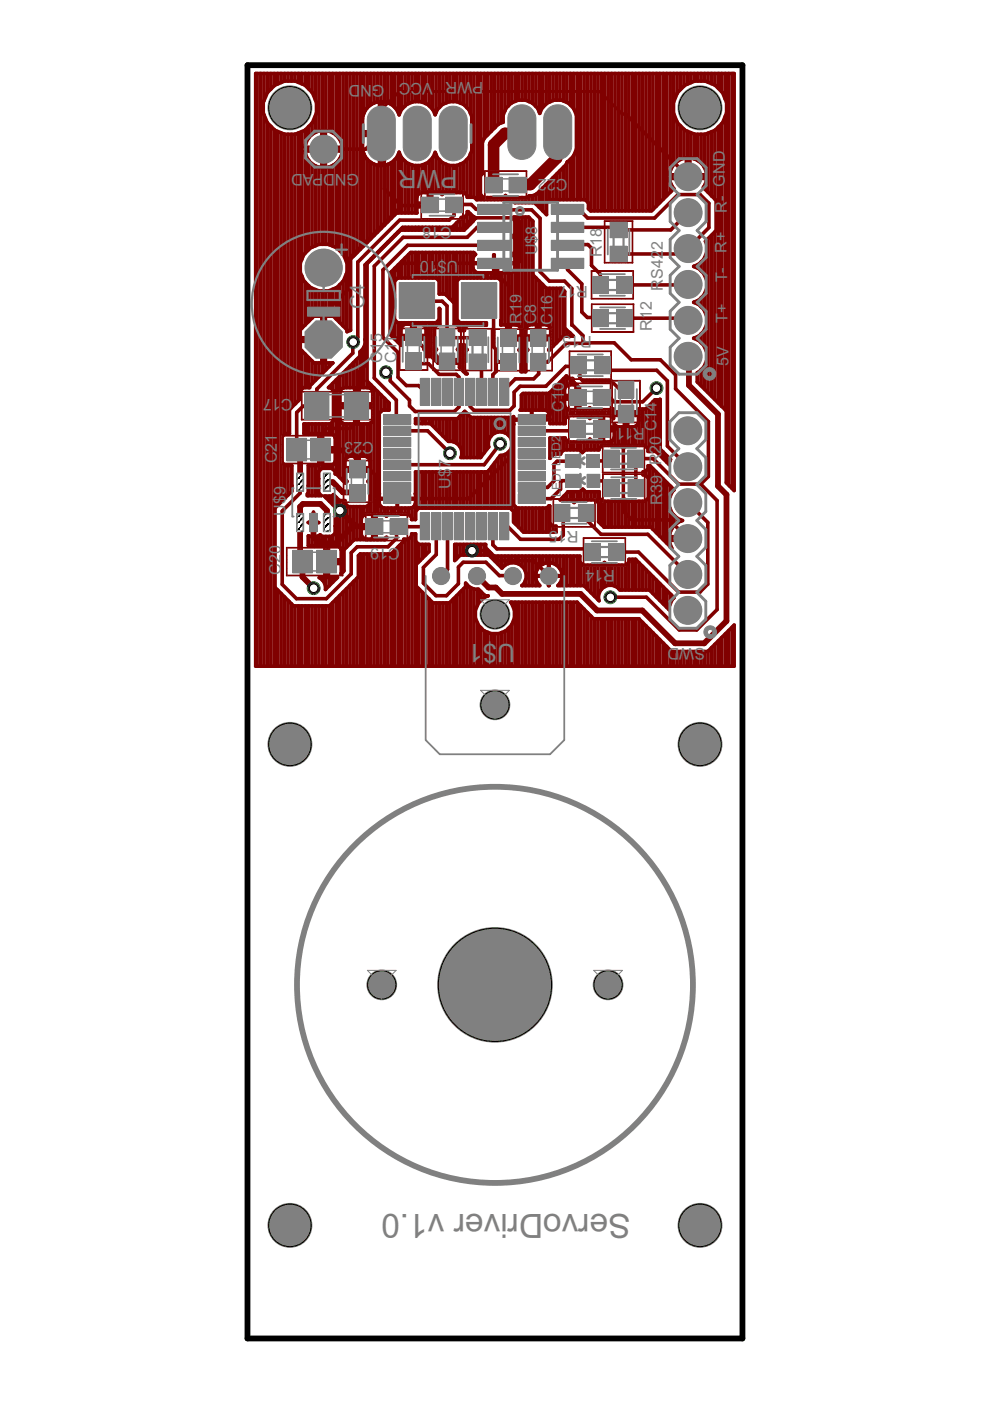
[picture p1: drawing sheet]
<svg xmlns="http://www.w3.org/2000/svg" width="210mm" height="297mm" viewBox="0 0 210 297" stroke-linecap="round" stroke-linejoin="round" font-family="sans-serif">
<defs><g id="words">
<text font-size="7.9" fill="#808080" x="133.7" y="257.4" transform="rotate(-180 133.7 257.4)">ServoDriver v1.0</text>
<g font-size="6" fill="#808080">
<text x="88.3" y="36" transform="rotate(-180 88.3 36)">R</text>
<text x="93.4" y="36" transform="rotate(-180 93.4 36)">W</text>
<text x="97" y="36" transform="rotate(-180 97 36)">P</text>
<text x="102.4" y="136.5" transform="rotate(-180 102.4 136.5)">1</text>
<text x="105.4" y="136.5" transform="rotate(-180 105.4 136.5)">$</text>
<text x="109.2" y="136.5" transform="rotate(-180 109.2 136.5)">U</text>
</g>
<text font-size="4.8" fill="#808080" x="77.3" y="65.6" transform="rotate(-90 77.3 65.6)">C4</text>
<g font-size="3.8" fill="#808080">
<text x="76.4" y="18" transform="rotate(-180 76.4 18)">D</text>
<text x="78.9" y="18" transform="rotate(-180 78.9 18)">N</text>
<text x="81.5" y="18" transform="rotate(-180 81.5 18)">G</text>
<text x="87" y="17.7" transform="rotate(-180 87 17.7)">C</text>
<text x="89.5" y="17.7" transform="rotate(-180 89.5 17.7)">C</text>
<text x="91.8" y="17.7" transform="rotate(-180 91.8 17.7)">V</text>
<text x="96.9" y="17.3" transform="rotate(-180 96.9 17.3)">R</text>
<text x="100.2" y="17.3" transform="rotate(-180 100.2 17.3)">W</text>
<text x="102.5" y="17.3" transform="rotate(-180 102.5 17.3)">P</text>
<text x="64.2" y="36.9" transform="rotate(-180 64.2 36.9)">D</text>
<text x="66.5" y="36.9" transform="rotate(-180 66.5 36.9)">A</text>
<text x="68.5" y="36.9" transform="rotate(-180 68.5 36.9)">P</text>
<text x="71" y="36.9" transform="rotate(-180 71 36.9)">D</text>
<text x="73.5" y="36.9" transform="rotate(-180 73.5 36.9)">N</text>
<text x="76.1" y="36.9" transform="rotate(-180 76.1 36.9)">G</text>
<text x="117.8" y="37.9" transform="rotate(-180 117.8 37.9)">22</text>
<text x="120.3" y="37.9" transform="rotate(-180 120.3 37.9)">C</text>
<text x="154.1" y="45.1" transform="rotate(-90 154.1 45.1)">R- GND</text>
<text x="95.8" y="48.2" transform="rotate(-180 95.8 48.2)">C18</text>
<text x="140.5" y="53.1" transform="rotate(-90 140.5 53.1)">2</text>
<text x="154" y="53.6" transform="rotate(-90 154 53.6)">R+</text>
<text x="90.9" y="55.2" transform="rotate(-180 90.9 55.2)">0</text>
<text x="92.8" y="55.2" transform="rotate(-180 92.8 55.2)">1</text>
<text x="94.7" y="55.2" transform="rotate(-180 94.7 55.2)">$</text>
<text x="97.2" y="55.2" transform="rotate(-180 97.2 55.2)">U</text>
<text x="113.9" y="54.1" transform="rotate(-90 113.9 54.1)">U$8</text>
<text x="127.6" y="54.6" transform="rotate(-90 127.6 54.6)">R18</text>
<text x="154.2" y="59.7" transform="rotate(-90 154.2 59.7)">T-</text>
<text x="124.6" y="60.5" transform="rotate(-180 124.6 60.5)">R17</text>
<text x="140.5" y="61.7" transform="rotate(-90 140.5 61.7)">RS42</text>
<text x="110.6" y="68.6" transform="rotate(-90 110.6 68.6)">R19</text>
<text x="113.7" y="68.8" transform="rotate(-90 113.7 68.8)">C8</text>
<text x="117.2" y="68.9" transform="rotate(-90 117.2 68.9)">C16</text>
<text x="125.5" y="71.3" transform="rotate(-180 125.5 71.3)">R13</text>
<text x="138.2" y="70.2" transform="rotate(-90 138.2 70.2)">R12</text>
<text x="154.2" y="68.5" transform="rotate(-90 154.2 68.5)">T+</text>
<text x="81" y="76.9" transform="rotate(-90 81 76.9)">C15</text>
<text x="84.1" y="77" transform="rotate(-90 84.1 77)">C11</text>
<text x="154.5" y="77.7" transform="rotate(-90 154.5 77.7)">5V</text>
<text x="57.6" y="84.7" transform="rotate(-180 57.6 84.7)">7</text>
<text x="59.5" y="84.7" transform="rotate(-180 59.5 84.7)">1</text>
<text x="62" y="84.7" transform="rotate(-180 62 84.7)">C</text>
<text x="119.6" y="87.3" transform="rotate(-90 119.6 87.3)">C10</text>
<text x="74.9" y="93.8" transform="rotate(-180 74.9 93.8)">3</text>
<text x="76.8" y="93.8" transform="rotate(-180 76.8 93.8)">2</text>
<text x="79.3" y="93.8" transform="rotate(-180 79.3 93.8)">C</text>
<text x="132.6" y="90.8" transform="rotate(-180 132.6 90.8)">1</text>
<text x="134.2" y="90.8" transform="rotate(-180 134.2 90.8)">1</text>
<text x="136.7" y="90.8" transform="rotate(-180 136.7 90.8)">R</text>
<text x="139.2" y="91.5" transform="rotate(-90 139.2 91.5)">C14</text>
<text x="58.7" y="98.2" transform="rotate(-90 58.7 98.2)">C21</text>
<text x="95.5" y="99.3" transform="rotate(-90 95.5 99.3)">7</text>
<text x="95.5" y="103.7" transform="rotate(-90 95.5 103.7)">U$</text>
<text x="140.4" y="107" transform="rotate(-90 140.4 107)">R39 R20</text>
<text x="60.6" y="109.4" transform="rotate(-90 60.6 109.4)">U$9</text>
<text x="118.3" y="112.7" transform="rotate(-180 118.3 112.7)">5</text>
<text x="122.7" y="112.7" transform="rotate(-180 122.7 112.7)">R1</text>
<text x="84.8" y="116.2" transform="rotate(-180 84.8 116.2)">C19</text>
<text x="59.5" y="121.9" transform="rotate(-90 59.5 121.9)">C20</text>
<text x="126" y="120.8" transform="rotate(-180 126 120.8)">4</text>
<text x="127.9" y="120.8" transform="rotate(-180 127.9 120.8)">1</text>
<text x="130.4" y="120.8" transform="rotate(-180 130.4 120.8)">R</text>
<text x="149.5" y="137.5" transform="rotate(-180 149.5 137.5)">SWD</text>
</g>
<g font-size="2.9" fill="#808080">
<text x="118.9" y="97.3" transform="rotate(-90 118.9 97.3)">ED2</text>
<text x="118.9" y="105.4" transform="rotate(-90 118.9 105.4)">LED1L</text>
</g>
</g></defs>
<g fill="#800000" stroke="#800000" stroke-width=".21">
<path d="M125.9 82.7h3.3v3h-3.3z"/>
<path d="M120.8 82.7h3.3v3h-3.3z"/>
<path d="M106.3 75.1h3v3.3h-3z"/>
<path d="M106.3 70h3v3.3h-3z"/>
<path d="M93.3 69.9h3v3.3h-3z"/>
<path d="M93.3 75h3v3.3h-3z"/>
<path d="M131.2 81h3v3.3h-3z"/>
<path d="M131.2 86.1h3v3.3h-3z"/>
<path d="M126.1 89.3h3v3.3h-3z"/>
<path d="M121 89.3h3v3.3h-3z"/>
<path d="M126.2 75.8h3v3.3h-3z"/>
<path d="M121.1 75.8h3v3.3h-3z"/>
<path d="M129.2 115.4h3v3.3h-3z"/>
<path d="M124.1 115.4h3v3.3h-3z"/>
<path d="M122.8 107.1h3v3.3h-3z"/>
<path d="M117.7 107.1h3v3.3h-3z"/>
<path d="M86.2 75h3v3.3h-3z"/>
<path d="M86.2 69.8h3v3.4h-3z"/>
<path d="M112.6 75.1h3v3.3h-3z"/>
<path d="M112.6 70h3v3.3h-3z"/>
<path d="M64.8 83.3h4.8v5.4h-4.8z"/>
<path d="M73.2 83.3h4.8v5.4h-4.8z"/>
<path d="M101.4 47.3h6.6v1.8h-6.6z"/>
<path d="M117 47.3h6.6v1.8h-6.6z"/>
<path d="M101.4 43.5h6.6v1.8h-6.6z"/>
<path d="M101.4 51.1h6.6v1.8h-6.6z"/>
<path d="M101.4 54.9h6.6v1.8h-6.6z"/>
<path d="M117 43.5h6.6v1.8h-6.6z"/>
<path d="M117 51.1h6.6v1.8h-6.6z"/>
<path d="M117 54.9h6.6v1.8h-6.6z"/>
<path d="M125.8 65.8h3v3.3h-3z"/>
<path d="M130.9 65.8h3v3.3h-3z"/>
<path d="M125.8 58.8h3v3.3h-3z"/>
<path d="M130.9 58.8h3v3.3h-3z"/>
<path d="M129.5 47.2h3.3v3h-3.3z"/>
<path d="M129.5 52.3h3.3v3.1h-3.3z"/>
<path d="M94.6 42h3.3v3h-3.3z"/>
<path d="M89.5 42h3.3v3h-3.3z"/>
<path d="M106 80.4h1.7v5.4h-1.7z"/>
<path d="M103.7 80.4h1.6v5.4h-1.6z"/>
<path d="M101.2 80.4h1.7v5.4h-1.7z"/>
<path d="M98.8 80.4h1.7v5.4h-1.7z"/>
<path d="M96.5 80.4h1.6v5.4h-1.6z"/>
<path d="M94 80.4h1.7v5.4h-1.7z"/>
<path d="M91.7 80.4h1.6v5.4h-1.6z"/>
<path d="M89.3 80.4h1.7v5.4h-1.7z"/>
<path d="M81.5 88.1h5.5v1.7h-5.5z"/>
<path d="M81.5 90.5h5.5v1.7h-5.5z"/>
<path d="M81.5 92.9h5.5v1.7h-5.5z"/>
<path d="M81.5 95.3h5.5v1.7h-5.5z"/>
<path d="M81.5 97.7h5.5v1.7h-5.5z"/>
<path d="M81.5 100.1h5.5v1.7h-5.5z"/>
<path d="M81.5 102.5h5.5v1.7h-5.5z"/>
<path d="M81.5 104.9h5.5v1.7h-5.5z"/>
<path d="M89.3 108.9h1.7v5.4h-1.7z"/>
<path d="M91.7 108.9h1.6v5.4h-1.6z"/>
<path d="M94 108.9h1.7v5.4h-1.7z"/>
<path d="M96.5 108.9h1.6v5.4h-1.6z"/>
<path d="M98.8 108.9h1.7v5.4h-1.7z"/>
<path d="M101.2 108.9h1.7v5.4h-1.7z"/>
<path d="M103.7 108.9h1.6v5.4h-1.6z"/>
<path d="M106 108.9h1.7v5.4h-1.7z"/>
<path d="M110 104.9h5.4v1.7h-5.4z"/>
<path d="M110 102.5h5.4v1.7h-5.4z"/>
<path d="M110 100.1h5.4v1.7h-5.4z"/>
<path d="M110 97.7h5.4v1.7h-5.4z"/>
<path d="M110 95.3h5.4v1.7h-5.4z"/>
<path d="M110 92.9h5.4v1.7h-5.4z"/>
<path d="M110 90.5h5.4v1.7h-5.4z"/>
<path d="M110 88.1h5.4v1.7h-5.4z"/>
<path d="M82.8 110.2h3.3v3h-3.3z"/>
<path d="M77.7 110.2h3.3v3h-3.3z"/>
<path d="M99.6 70.1h3.3v3h-3.3z"/>
<path d="M99.6 75.2h3.3v3h-3.3z"/>
<path d="M62.2 116.8h3.9v4.5h-3.9z"/>
<path d="M67.3 116.8h3.9v4.5h-3.9z"/>
<path d="M61 93.1h3.9v4.5h-3.9z"/>
<path d="M66 93.1h3.9v4.5h-3.9z"/>
<path d="M68.7 109h1.2v3.6h-1.2z"/>
<path d="M65.9 109h1.2v3.6h-1.2z"/>
<path d="M63 109h1.2v3.6h-1.2z"/>
<path d="M63 100.4h1.2v3.6h-1.2z"/>
<path d="M68.7 100.4h1.2v3.6h-1.2z"/>
<path d="M74.3 103h3v3.3h-3z"/>
<path d="M74.3 97.9h3v3.3h-3z"/>
<path d="M98 60.1h7.2v7.2h-7.2z"/>
<path d="M84.8 60.1h7.2v7.2h-7.2z"/>
<path d="M103 37.7h3.3v3h-3.3z"/>
<path d="M108.1 37.7h3.3v3h-3.3z"/>
<path d="M120.1 100.7h2.4v2.4h-2.4z"/>
<path d="M124.6 100.7h2.4v2.4h-2.4z"/>
<path d="M128.2 101.8h3v3.3h-3z"/>
<path d="M133.3 101.8h3v3.3h-3z"/>
<path d="M120 96.5h2.4v2.4h-2.4z"/>
<path d="M124.5 96.5h2.4v2.4h-2.4z"/>
<path d="M128.1 95.6h3v3.3h-3z"/>
<path d="M133.2 95.6h3v3.3h-3z"/>
</g>
<path d="M80.8 28.3h.1" fill="none" stroke="#800000" stroke-width=".93"/>
<path d="M131.9 24.2l-4.8-4.8h-42.4l-3.4 3.4v5.1l-.5 .4" fill="none" stroke="#800000" stroke-width=".61"/>
<g fill="none" stroke="#800000" stroke-width=".76">
<path d="M54.5 15.6v125.6M55.2 15.6v125.6M56 15.6v5.8M56.7 15.6v4M57.4 15.6v3.3M58.1 15.6v2.6M58.9 15.6v2.2M59.6 15.6v1.9M60.3 17.2a5.7 5.7 0 0 1 6.9 5.6 5.7 5.7 0 0 1-6.9 5.7M60.3 17.2a5.8 5.8 0 0 0-3.6 8.8M60.3 15.6v1.6M61.1 15.6v1.6"/>
<path d="M61.8 15.6v1.6M62.5 15.6v1.6M63.3 15.6v1.9M64 15.6v2.2M64.7 15.6v2.5M65.4 15.6v3.2M66.2 15.6v4M66.9 15.6v5.7M67.6 15.6v12.2M68.4 15.6v15.6M69.1 15.6v12.1M69.8 15.6v12.2"/>
<path d="M70.5 15.6v12.6M71.3 15.6v13.1M72 15.6v13.9M72.7 15.6v38.3M73.5 15.6v39.9M74.2 15.6v54.5M74.9 15.6v38.7M75.7 15.6v38M76.4 15.6v37.3M77.1 15.6v8.5M77.9 15.6v7.3M78.6 15.6v6.6"/>
<path d="M79.3 15.6v6.2M80.1 15.6v6M80.8 15.6v12.3M81.5 15.6v6M82.2 15.6v6.2M83 15.6v6.6M83.7 15.6v7.2M84.4 15.6v8.2M85.2 15.6v7.6M85.9 15.6v6.9M86.6 15.6v6.4M87.4 15.6v6.1"/>
<path d="M88.1 15.6v5.9M88.8 15.6v5.9M89.5 15.6v6.1M90.3 15.6v6.4M91 15.6v6.8M91.7 15.6v7.6M92.5 15.6v8.3M93.2 15.6v7.2M93.9 15.6v6.5M94.6 15.6v6.2M95.4 15.6v5.9M96.1 15.6v5.9"/>
<path d="M96.8 15.6v5.9M97.6 15.6v6.2M98.3 15.6v6.5M99 15.6v7.3M99.8 15.6v8.5M100.5 15.6v26.2M101.2 15.6v26.7M101.9 15.6v21.6M102.7 15.6v13.7M103.4 15.6v13M104.1 15.6v12.3M104.9 15.6v11.5"/>
<path d="M105.6 15.6v10.8M106.3 15.6v10.4M107.1 15.6v7.9M107.8 15.6v6.9M108.5 15.6v6.2M109.2 15.6v5.9M110 15.6v5.6M110.7 15.6v5.6M111.4 15.6v5.7M112.2 15.6v5.9M112.9 15.6v6.2M113.6 15.6v7"/>
<path d="M114.3 15.6v8.2M115.1 15.6v7.2M115.8 15.6v6.4M116.5 15.6v6M117.3 15.6v5.7M118 15.6v5.6M118.7 15.6v5.6M119.5 15.6v5.8M120.2 15.6v6.1M120.9 15.6v6.7M121.6 15.6v7.5M122.4 15.6v26.7"/>
<path d="M123.1 15.6v26.7M123.8 15.6v26.7M124.6 15.6v27.2M125.3 15.6v29.1M126 15.6v29.1M126.8 15.6v29.1M127.5 15.6v29.1M128.2 15.6v29.1M128.9 15.6v29.1M129.7 15.6v29.1M130.4 15.6v29.1M131.1 15.6v29.1"/>
<path d="M131.9 15.6v29.1M132.6 15.6v29.1M133.3 15.6v29.1M134.1 15.6v29.1M134.8 15.6v29.1M135.5 15.6v29.1M136.2 15.6v29.1M137 15.6v29.1M137.7 15.6v29.1M138.4 15.6v28.8M139.2 15.6v28.1M139.9 15.6v27.4"/>
<path d="M140.6 15.6v26.6M141.4 15.6v25.9M142.1 15.6v20.8M142.8 15.6v6M143.6 15.6v4.3M144.3 15.6v3.4M145 15.6v2.7M145.7 15.6v2.2M146.5 15.6v1.9M147.2 15.6v1.6M147.9 15.6v1.6M148.7 15.6v1.6"/>
<path d="M149.4 15.6v1.6M150.1 15.6v1.8M150.9 15.6v2.1M151.6 15.6v2.4M152.3 15.6v3.1M153 15.6v3.9M153.8 15.6v5.4M154.5 15.6v87.2M155.2 15.6v88M56 24.3v116.9M56.7 26l1.6 1.6 2 .9M56.7 26v115.2"/>
<path d="M57.4 26.8v114.4M58.1 27.5v113.7M58.9 27.9v79.2M59.6 28.2v78.2M60.3 28.5v63.6M61.1 28.5v63.4M61.8 28.5v57.9M62.5 28.5v57.2M63.3 28.2v56.8M64 27.9v27.1M64.7 27.6v3.4M64.7 31.2v.8"/>
<path d="M64.7 32.3v21.4M65.4 26.8v2.5M65.4 31.2v.8M65.4 34v18.9M66.2 26.1v2.4M66.2 31.2v.8M66.2 34.7v17.7M66.9 24.4v3.6M66.9 31.2v.8M66.9 35.2v16.9M67.6 31.2v.8M67.6 35.5v16.3"/>
<path d="M68.4 32v19.8M68.6 31.6h8.9l3.3-3.3 .7 .7v11l3.5 3.6h6.1M69.1 31.2v.8M69.1 35.6v16.2M69.8 31.2v.8M69.8 35.4v16.5M70.5 31.2v.8M70.5 35.1v17.1M71.3 31.2v.8M71.3 34.6v17.9M72 31.2v.8M72 33.7v19.4"/>
<path d="M72 29.5a4 4 0 0 0-3-1.8v7.9a3.9 3.9 0 0 0 3-1.9M72 29.5l.6 1.7h-7.9a3.9 3.9 0 0 1 3.5-3.5v7.9a3.9 3.9 0 0 1-3.5-3.6h7.9l-.6 1.7M77.1 27.9v.8M77.1 32.6v19.5M77.9 27.9v.8M77.9 33.8v17.6M78.6 27.9v.8M78.6 34.4v16.3M79.3 21.8l1.2-.3v13.6l-1.2-.3M79.3 34.8a4 4 0 0 1-2.4-3.3v-2.8h4.3v6.4a3.9 3.9 0 0 0 3.4-2.8 4 4 0 0 0 3.8 2.9 4 4 0 0 0 3.9-2.9 3.9 3.9 0 0 0 4.6 2.8M79.3 27.9v.8M79.3 34.8v15.1"/>
<path d="M80.1 27.9v.8M80.1 35v14.2M80.8 28.7v19.8M81.5 35.1v12.7M82.2 34.8v12.2M83 34.5v11.8M83.7 33.9v11.7M84.4 32.8v12.3M85.2 33.4v11.7M85.9 34.2v10.9M86.6 34.7v10.4M87.4 35v10.1"/>
<path d="M88.1 35.1v10M88.8 35.1v6M89.5 35v5.8M90.3 34.7v6.1M91 34.2v8.9M91.7 33.5v7.3M92.5 32.8v8M93.2 33.9v7M93.9 34.5v6.6M94.6 34.8v6M95.4 35.1v5.7M96.1 35.1v5.7"/>
<path d="M96.8 35.1v5.7M96.9 21.5a3.9 3.9 0 0 0-4.6 2.8 4 4 0 0 0-3.9-2.8 4 4 0 0 0-3.8 2.9 3.9 3.9 0 0 0-3.4-2.9v6.4h-4.3a6.2 6.2 0 0 1 .5-4.5 4 4 0 0 1 1.9-1.6M96.9 21.5l1.4 .6M97.6 34.8v6M98.3 34.5l-1.4 .6M98.3 22.1l1.1 1.2 .6 1.4v7.2l-.6 1.5-1.1 1.1M98.3 34.5v6.3M99 33.8v7.6M99.8 32.6v9.2M111.4 21.2a4 4 0 0 0-4.7 4.7l-1 .4-.7 .6-2.4 2.5-.3 .8v6.6l-.4 .5v3.9l.6 .7h4.3l.4-.5 .4 .5h4.3l.3-.4h.7M111.4 21.2l1.5 .6M112.9 21.8l1.1 1.2 .4 1a4 4 0 0 1 4.1-2.8 4 4 0 0 1 3.7 3.2v7.2l-.6 1.5-1.3 1.2-.3 .6-6.2 6.2-.9 .4"/>
<path d="M115.1 39.8v4.9M115.8 39.1v6.3M116.5 38.4v4M117.3 37.7v4.6M118 36.9v5.4M118.7 36.2v6.1M119.5 35.5v6.8M120.2 34.5v7.8M120.9 33.8v8.5M121.6 33v9.3M131.9 24.2h.8l13.2 13.2M142.1 37.1v.7"/>
<path d="M142.1 38.5v2.3M142.8 24v10.9M142.8 37.1v.7M142.8 39.9v.1M143.6 25.8v8.4M143.6 37.1v.7M144.3 26.7v7.1M144.3 37.1v.7M145 27.4v6.2M145 37.1v.7M145.7 27.8v9.3M146.5 28.1v5.4"/>
<path d="M146.5 37.1v.7M147.2 28.4v5.3M147.2 37.1v.7M147.9 28.5v5.5M147.9 37.1v.7M148.7 28.5v6.1M148.7 37.1v.7M149.4 28.5v7.1M149.4 37.1v.7M149.4 39.3v.7M150.1 28.2v12.6M150.9 27.9v13.6"/>
<path d="M151.6 27.6v14.6M152.3 26.9v58.5M153 26.2v59.9M153.8 24.7v62.2M64 58.5v11.1M64.7 59.8v9.1M67.6 51.8a5 5 0 0 0-4 4.9 5 5 0 0 0 4 5M67.6 51.8a5 5 0 0 1 6.1 4.9 5 5 0 0 1-6.1 5M72.7 59.6v9.5M73.5 58v11.8M77.9 55.7v.1M78.6 55v.1"/>
<path d="M79.3 54.3h.1M80.1 53.5v.1M80.8 52.8v.1M81.5 52v.1M82.2 51.3v.1M83 50.6v.1M83 57.6v13.6M83.7 49.9h.1M83.7 56.9v2.7M84.4 49.1v.1M84.4 56.2v2.7M85.2 48.4v.4"/>
<path d="M85.2 55.4v3.5M85.2 43.6l-11.1 11.2v6.3l-5.5 5.4v5.5M85.9 48.2v.6M85.9 54.7v4.2M86.6 48.2v.6M86.6 54v4.9M87.4 48.2v.6M87.4 53.5v5.4M88.1 48.2v.6M88.1 53.5v5.4M88.8 43.1v.7M88.8 48.2v.6"/>
<path d="M88.8 53.5v5.4M89.5 43.1v.7M89.5 48.2v.6M89.5 53.5v5.4M90.3 43.1v.7M90.3 48.2v.6M90.3 53.5v5.4M91 48.2v.6M91 53.5v5.4M91.2 43.5l-.3 .2M91.7 48.2v.6M91.7 53.5v5.4"/>
<path d="M92.5 58.9h-8.2l-.6 .7v8.2l.6 .6h8.2M92.5 58.9l.6 .7v2.7h1.3l1.9 1.9v4.5h.5l.6 .7v.7h1.1v-.5l.6-.6h4v-.6h-5.6l-.7-.6M92.5 48.2v.6M92.5 53.5v5.4M93.2 48.2v.6M93.2 53.5v8.8M93.9 48.2v.6M93.9 53.5v8.8M94.6 48.2v.6M94.6 53.5v9.1M95.4 48.2v.6M95.4 53.5v9.8"/>
<path d="M96.1 48v.8M96.1 53.5v10.6M96.8 59.6l.7-.7h8.1l.7 .7M96.8 47.2v1.6M96.8 53.5v15.3M97.6 46.5v2.3M97.6 53.5v5.4M98.3 46.1v2.7M98.3 53.5v5.4M99 45.5v2.7M99 53.5v5.4M99.8 45.4v2.1"/>
<path d="M99.8 53.5v5.4M100.3 55.9h8.9v1l-.5 .7-.5 .2h-3.4v-3.8h-.1v3.8h-3.7l-.6-.7zM100.5 46v.6M100.5 53.6v.7M100.5 55.7v.2M100.5 57.4v1.5M101.2 55.7v.2M101.2 57.8v1.1M101.9 41.3v1M101.9 55.7v.2M101.9 57.8v1.1M102.7 41.9v.4"/>
<path d="M102.7 55.7v.2M102.7 57.8v1.1M103.4 41.9v.4M103.4 55.7v.2M103.4 57.8v1.1M104.1 41.9v.4M104.1 55.7v.2M104.1 57.8v1.1M104.7 55.8l.8 .8v1.7l2.3 2.3v11.1l6.3-.1M104.7 48.2h-3.5l-2.1 2.1h-13.6l-6.1 6.1v23.8l4.6 4.6v3.9l.3 .2M104.7 52h-18.3l-5.2 5.2v14.3l3.2 3.2v5.3l1.7 1.7h2.7l1.3 1.4M104.9 41.9v.4"/>
<path d="M104.9 55.7v.2M104.9 57.8v1.1M105.6 41.9v.4M105.6 55.7v.2M105.6 57.8v1.1M106.3 41.9v.4M106.3 55.7v.2M106.3 57.8v11.1M107.1 41.6v.7M107.1 55.7v.2M107.1 57.8v11.1M107.8 41.9v.4"/>
<path d="M107.8 55.7v.2M107.8 57.8v13.5M108.5 42.3h-7.5l-.5-.5h-1.4v-.3l-.7-.7h-4.3l-.4 .5-.7-.5h-1.5v2.3h-3.1v-1.3a1.07 1.07 0 0 1 1-1h1.4v3h-2.4v1.3h-4.3l-9.8 9.8v15.1l-.7 .3v-.4l-2.9-2.9h-1.7v4.6h-5.3v-1.7l2.9-2.9h1.6v9.9h-1.6l-2.9-2.9v-1.6h5.3v4.5h1.6M108.5 42.3l.6 .7h4.2l2.6 2.5v-2.5l.6-.7M108.5 41.9v.5M108.5 55.7v.2M108.5 57.7v11.2M109.2 41.9v1.1M109.2 46v22.9M110 41.9v1.1M110 46v23.1M110.7 41.9v1.1"/>
<path d="M110.7 46v32.8M111.4 41.9v1.1M111.4 46v32.8M112.2 41.6v1.4M112.2 46.1v22.8M112.9 41.5v1.5M112.9 46.8v22M113.6 41.2v2M113.6 58.9v9.9M114.3 40.6v3.4M114.3 59.6v11.7M116.5 42.3h7.6l.7 .7v1.3l.4 .4h13l4.7-4.7a4.1 4.1 0 0 1-1-2.2h3.6v-4.3a4 4 0 0 0-3.6 3.6h8a4 4 0 0 0-3.6-3.6v4.3h3.6l-.3 1.2-.5 .8 2.7 2.7v6.4l-2.2 2.3a3.8 3.8 0 0 1-2.5 5.3 3.9 3.9 0 0 1 2.8 3.8 3.9 3.9 0 0 1-2.8 3.8 4 4 0 0 1 2.8 3.8 4 4 0 0 1-2.8 3.8 4 4 0 0 1 2.8 3.4 4 4 0 0 1-2.1 3.9v2l6.2 6.1v15.2l1.7 1.7v-88.4h-101.5v125.6h101.5v-8.7l-5.6 5.6h-7.7l-6.9-6.9h-9.6l-3.5-3.5"/>
<path d="M120.3 44.4h2.4l1.9 1.8h14.2l5-4.9h4.6l1.9 1.8v5.2l-5.6 5.5h-13.6M120.3 55.8v1.4l3.1 3v5.9l1.1 1.2h2.7l.1 .2M120.3 52l.2-.1h4.2l.7 .7v3.7l1.9 1.8v2.3M145.9 45.1l-3.7 3.6h-11.1l-.5-.5h-10.3M147.2 56.4v.1M147.9 56.1v.8M148.7 55.5v1.9M149.4 54.6v3.8M150.1 50.6v32.6M150.9 49.9v34.1M151.6 49.1v35.6M64 71.6v.8"/>
<path d="M64 74.4v8.1M64.7 71.6v.8M64.7 75.1v7.1M65.4 60.6v7.6M65.4 71.6v.8M65.4 75.8v6.4M66.2 61.1v6.3M66.2 71.6v.8M66.2 76.5v4.8M66.9 61.4v5.6M66.9 71.6v.8M66.9 76.9v3.7"/>
<path d="M67.6 61.7v5.3M67.6 71.6v.8M67.6 76.9v3M68.4 61.7v9.9M68.4 72.4v6.8M69.1 61.7v5.3M69.1 76.9v1.5M69.8 61.6v5.4M69.8 76.9v.8M70.5 61.3v5.7M70.5 76.9v.1M70.6 76.9l-4.9 5v.3h-1.4l-.7 .6v1.8l-2.2 2.2v5.1h-.9l-.7 .7v5.4l.7 .7h1.4v5.5l-3.6 3.5v16.8l3.9 4h7.6"/>
<path d="M71.3 61v6.6M72 60.4v8M72 79.8v21.4M72.7 79.1v3.2M73.5 78.4v3.8M74.2 77.6v4.6M74.9 76.9v5.3M75.7 76.2v9.4M76.4 74.5v7.7M77.1 73.6v8.6M83.7 67.8v4.1M84.4 68.4v4.2"/>
<path d="M85.2 68.4v.9M85.2 71.1v.8M85.9 68.4v.3M85.9 71.1v.8M86.6 68.4v.3M86.6 71.1v.8M87.4 68.4v2.7M87.7 76.6l.5 .5h2.6l2.3 2.3h3.6l.6 .5v6.4l-1 .9h-8.3l-1.2-1.1v-1.3l-4.1-4v-1l-.8-.8M88.1 68.4v.3M88.1 71.1v.8M88.4 63.7l.2 .2h5.1l1.1 1v6.7h6.5M88.8 68.4v.3"/>
<path d="M88.8 71.1v.8M89.5 68.4v.4M89.5 71.1v.8M90.3 68.4v1.1M90.3 71.1v.8M90.3 73.5v.9M91 68.4v7.2M91.7 68.4v7.4M92.2 76.3h2.2v.7h-1.5zM92.5 68.4l.6-.6v-2.4l.2 .1v3.2h-.5l-.7 .7v4.3l.5 .4-.5 .7v1.4l-.6-.6h-1.2v-1.1l-.4-.4 .4-.8v-1.4h-2.3v-3.2h1.3a1.11 1.11 0 0 1 1 1v1.4h-5.3l.1-1.7a1.07 1.07 0 0 1 .9-.7h1.3v3.2h-2.3v1.3l-2.3-2.3v-13l4.4-4.4h13.3l.4 .4-.4 .6-.1 1.2h8.9l-.1-1.2-.5-.6 .6-.5v-2.8l-.6-.5 .6-.5v-2.8l-.6-.5 .3-.3h3.2l.9 .9v11.4l2.8 2.8h3.3l.6 .7v7.8l1.9 1.7h-2.2l-3 3-.1-.1 .5-.8v-1.4h-2.3v-3.2h1.3l.7 .5 .3 .5v1.5h-5.3v-1.8l.7-.6M92.5 68.4v.7M92.5 74v.2"/>
<path d="M92.5 76.3v.3M93.2 65.4v3.3M93.2 76.3v.7M93.9 76.3v.7M94.8 76.6h-1.1l-2.5-2.5h-1l-2.5-2.6-.2 .2h-3.7l-.9-.9v-12.5l2.5-2.5h24.4l.3-.3v-8.6l-.7-.7h-9.1l-2.3 2.3h-12.8l-7.6 7.6v21.2l-1.4 1.5v6.6l-.7 .7v3.5l-1.3 1.2h-4.9l-1.3 1.3v3.2M95.4 76.3v.7M96.1 76.3v.7M96.8 76.3v.7M97.6 68.4v1.7M97.6 73.1v5M98.3 68.4v1.7M98.3 73.1v5.7"/>
<path d="M99 68.4v.7M99 74.1v.1M99 79.2h.1M99 74.1l-.5-.5v-.5h-1.1v.6l-.4 .4 .4 .7v1.5h-2.3v.7h2.3v.9l1.4 1.3h.2M99 74.1l-.5 .6v4l.5 .5M99.8 68.4v.6M100.5 68.4v.6M101.2 68.4v.6M101.3 76.7l.8 .8v5.6M101.6 63.7l3 3v6.9l.6 .5v2.2l.5 .5M101.9 68.4v.6M102.7 68.4v.6"/>
<path d="M106.2 68.9h1.2v2.4h3.1l-.1-1.7a1.07 1.07 0 0 0-.9-.7h-1.3v3.1h2.3v1.5l-.5 .7 .5 .4v4.2h1v-4.2l.4-.4-.4-.8v-1.4h2.2v-3.2l-1.5 .1M106.2 68.9h.1M106.3 67.8l-.1 .1v1M107.8 76.8h-2.3l-.3 .2v1.7l-.7 .7v3.7M108.5 71.3v.7M109.2 71.3v.7M110 71.3v.7M112.2 71.3v.7M112.9 71.3v.7M113.6 71.3v.7M115.1 60.3v8.5M115.1 71.3v.7"/>
<path d="M115.8 61.1v7.8M115.8 71.3v.7M116.5 61.1v8.2M116.5 71.3v.7M116.5 74v.2M117.3 61.1v12.3M118 61.1v11.6M118.7 61.1v10.9M119.5 61.5v9.8M120.2 70v1.3M120.2 79.8v2M120.9 70.6v.7"/>
<path d="M123.6 72.8v-1.7l-2.4-2.2v-7.7l-1.5-1.6h-3.2l-2-2v-11.3l-1.8-1.8-11.8-.1-1-1.1h-1.6l-.4 .5-1.6-.3v2.2l-1.1 1h-10.5l-8.8 8.9v15.9l-1.1 1.1v2.3l-7.6 7.6-.1 3.6h-2.9l-1.3 1.4v7.8M127.7 77.4l1.1 1.1h10.4l2.3 2.3v13.8l4.3 4.3M132.4 67.5h13.1l.4 .4M145.9 60.3l-.1 .1h-13.4M147.2 64.1v.1M147.2 71.7v.1M147.9 63.7v.8M147.9 71.4v.7M147.9 79v2M148.7 63.1v2M148.7 70.8v1.9M148.7 78.4v3.4"/>
<path d="M149.4 62.2v3.8M149.4 69.8v3.8M149.4 77.5v5M60.3 98.6v7.1M61.1 98.7v6.3M61.8 98.7v5.5M64.7 89.9v2M65.4 89.9v2.2M65.4 98.6v6.5M65.5 92.1l-.2-.2h-.9v-2h5.7l.6-.7v-6.4l-.6-.6h-.5l6.7-6.7v-.9l.7-.7 .4-.9v-16.8l8-8h10.5l1.9-1.9v-.2h.6l.7-.7v-.5h.2l1.5 1.4-2.4 2.5h-13.5l-7.1 7v25l4.7 4.6v1.6h-1.4l-.7 .6v18.1h3.8v2l-3.1-.1-.6-.6-.1-1.2M65.5 98.6l-.1 5.9-.2 .2v.4h3l-.6-.6v-4.5l.6-.7h2.2l.7 .7v.5h.2M65.5 98.6l.4 .1h1.7v-3h3.5v2a1.11 1.11 0 0 1-1 1h-1.7"/>
<path d="M66.2 89.9v2M66.2 98.7v6.4M66.9 89.9v2M66.9 98.7v6.4M67.6 89.9v5.1M67.6 95.7v4.2M68.4 91.9l2 .1a1.07 1.07 0 0 1 .7 .9v2.1h-3.5v-3.1h-1.7l-.4 .2M68.4 89.9v9.4M69.1 89.9v2M69.1 95v.7M69.1 98.7v.6M69.8 82v.2"/>
<path d="M69.8 89.9v2M69.8 95v.7M69.8 98.7v.6M70.5 81.3v1.4M70.5 89.4v2.7M70.5 95v.7M70.5 98.6v.9M71.3 80.5v20M72.1 85.6h7v-2.4l-.2-.6-.5-.3-2.4-.1v7.7h2.1l.6-.3 .3-.4 .1-2.8h-7M72.1 88.9a1.07 1.07 0 0 0 .6 .9M72.7 82.3l2.5-.1v7.7l-2.5-.1M72.7 82.3a1.13 1.13 0 0 0-.6 .9"/>
<path d="M72.7 85.6v.8M72.7 89.8v12.1M73.5 85.6v.8M73.5 89.9v7.2M73.5 99.2v.7M74.2 85.6v.8M74.2 89.9v6.8M74.2 99.2v.7M74.9 85.6v.8M74.9 89.9v6.8M74.9 99.2v.7M75.7 86.4v12.8"/>
<path d="M75.8 99.5h2.6l1.3 1.3v4.5l.4 .4M76.4 85.6v.8M76.4 89.9v6.8M76.4 99.2v.7M77.1 85.6v.8M77.1 89.9v6.8M77.1 99.2v.7M77.9 80.8v1.4M77.9 85.6v.8M77.9 89.9v7M77.9 99.2v.7M78.6 81.5v.9"/>
<path d="M78.6 85.6v.8M78.6 89.7v19.3M79.3 82.3v29M80.1 83v26M80.8 83.7v3.5M81.5 84.5v2.5M82.2 85.2v1.8M84.2 91.3h6.5l4.7 4.8M88.8 88.8v1M89.5 88.8v1M90.3 88.8v1M91 88.8v1"/>
<path d="M91.7 88.8v1.4M92.5 88.8v2.2M93.2 88.8v2.9M93.9 88.8v3.6M94.6 88.8v4.4M95.4 88.8v4.8M96.1 88.8v4.9M96.8 94a2.46 2.46 0 0 1 .9 3h4.2l1.7-2.3a2.52 2.52 0 0 1 2-3.1 2.52 2.52 0 0 1 3 2.2 2.52 2.52 0 0 1-2.5 2.8l-1.9 2.4-.1 8.7M96.8 88.8v5.2M97.6 88.2v6.6M97.9 87.9h.1M98.3 87.5v9.5"/>
<path d="M99 87.7v9.3M99.8 88.4v8.6M100.5 88.5v8.5M101.2 88.5v8.5M101.9 88.5v8.5M102.7 88.5v7.5M103.4 88.5v6.5M103.4 100v7.7M104.1 88.5v4M104.2 99.2l-.4 .3a.96 .96 0 0 1-1 .6h-14.7v4.6M104.9 88.5v3.3M104.9 98.1v9.6"/>
<path d="M105.6 88.5v3.1M105.6 97.2v10.5M106 94.1l-3.3 4.4h-18.5M106.3 88.5v3.1M106.3 96.6v11.1M106.9 83.1v-.4l2.4-2.4h3.9l1-1v-2.5h-.1h2l4-4 10.1-.1 3.6 3.6h6.2l3.2 3.2v2.9l7 7v11.6l-1.6 1.6M107.1 88.5v3.3M107.1 96.4v11.3M107.8 88.5v3.8M107.8 95.9v11.8M108.5 88.5v5M108.5 94.7v13.4"/>
<path d="M108.9 90v17l.7 .7h6.3l.6-.4v5.5M108.9 90h.1M109.2 88.9v.1M110 88.9v.1M110.7 83.6v3.4M110.7 88.9v.1M111.4 83.4v3.6M111.4 88.9v.1M112.2 83.4v3.6M112.2 88.9v.1M112.9 83.4v3.6M112.9 88.9v.1"/>
<path d="M113.6 83.4v3.6M113.6 88.9v.1M114.3 83.4v3.6M114.3 88.9v.1M115.1 83.4v3.6M115.1 88.9v.1M115.8 83.4v3.6M115.8 88.9v.1M116.5 83.2v4.6M116.6 92.9h3.2v.1l.7 .7h4l.6-.6 .5 .5 1.6 .1v-2.4h3v1.7l-.7 .6-1.5 .1v-5.6l1.5 .1 .6 .6v-.7h5.3v1.4l-.3 .6-.4 .3-1.6 .1v-3.2h2.3v-.6h1.5l1.9-1.9 1.2-.1v10.5l2.2 2.2-.3 1.1-2.8-2.8h-1.7v-.6l-.7-.7h-3.9l-.6 .6-.6-.6h-3.9l-.7 .7v.3h-2.9l-.6 .6-.6-.6h-3.4l-.6 .7v.2h-1.4l-.9 .9zM116.6 88.9h-7.7v-.6l-.2 .2h-8.9l-1.3-1.3-1.5 1.6h-8.9v1h3.2l3.8 3.8h.8l.9 .4M116.6 97.2h.1"/>
<path d="M117.3 82.5v7.3M117.3 92.9v3.6M118 81.8v8M118 92.9v3.4M118.7 81v8.8M118.7 92.9v3.4M119.5 80.3v9.5M119.5 92.9v2.6M120.2 83.9v.7M120.2 86.7v1.7M120.2 93.4v2M120.9 80.2v1.4"/>
<path d="M120.9 83.9v.7M120.9 86.9v1.2M120.9 93.7v1.7M121.2 97.7l-3.1 .1-.6 .6v3.6l-1.4 1.3h-3.4M121.6 81v.6M121.6 83.9v.7M121.6 86.9v1.2M121.6 93.7v1.7M122.4 81.7v2.2M122.4 84.6v3.5M122.4 93.7v1.7M122.5 90.9l-.4 .4h-9.4"/>
<path d="M123.1 86.9v1.2M123.1 93.7v1.9M123.8 86.9v1.2M123.8 93.7v1.9M124.6 86.8l-1.7 .1v-2.3h-3.2v1.3a1.11 1.11 0 0 0 1 1h1.4v-5.3h-1.4a1.12 1.12 0 0 0-1 1v1.3h3.2v-1.7l-1.5-1.4v-.6h-.8l-.5-.5-3.7 3.7h-5.5l-.4 .4v2.9l-.2 .3h2.4v2h-3.8v1M124.6 86.8l.4-.4 .5 .5h4.2M124.6 86.8v1.4M124.6 93.6v1.8M125.3 86.7v1.7M125.3 93.4v2M126 86.9v1.2M126 93.7v1.7"/>
<path d="M126.8 86.9v1.2M126.8 93.7v1.7M127.5 86.9v3.7M127.5 91.3v3.3M128.2 86.9v1.2M128.2 90.6v.7M128.2 93.7v.7M128.9 86.9v1.2M128.9 90.6v.7M128.9 93.7v.7M129.6 97.2l-.4 .5h-3.5M129.7 86.9v1.4"/>
<path d="M129.7 90.6v.7M129.7 93.5v.9M129.7 86.9l.4-.2v.6h2.3v3.2l-1.6-.1-.6-.5v.7h-3v-2.5h-1.3l-.5 .2-.3 .4-.6-.6h-4l-.7 .7v1h-3.2v-1.9l-.5-.7-.5-.2h-2.8v2h3.8M130.4 87.3v.8M130.4 90.1v4.3M131.1 87.3v.8M131.1 90.5v3.9M131.9 91h-4.3v-2.5l-.9-.9h-3.3l-.5-.4v-2.5l-.4-.5-2.6 .1-4.6 4.6-6.1 .1-.4 .5v6.8l-9.5 9.4h-19.2M131.9 91l.3 .2v17.2l1.8 1.8h7.9l3.9 4M131.9 87.3v.8M131.9 90.5v4.2M132.6 88.1v6.5"/>
<path d="M132.7 82.6h-1.3l-1.8-1.8h-6l-.6-.6v-2.4l-.4-.4-.2 .3h-2.5l-4.2 4.2h-5.4l-1.3 1.2v3l-.9 .9h-7.6l-.8-.8v-3.1M132.7 87.7v2.4l-.8 .9M133.3 87.3v.8M133.3 90.5v3.9M134.1 87.3v.8M134.1 90.5v3.9M134.8 87.3v.8M134.8 90.4v4M135.5 86.7v7.7M136.2 86.7v7.7M137 86.6v8.1M137 99.8v1.1"/>
<path d="M137.7 85.9v9.8M137.7 98.8v13M138.4 85.2v10.5M138.4 99.4v12.8M139.2 84.8v11M139.2 82.3l-2.9 2.9h-6.1l-.9-1h-1.7M139.9 84.7v11.8M140.6 95.9v1.4M141.4 96.6v1.4M142.1 97.3v.3M61.9 103h.1M63.6 102.2v2.4l-3.8 3.8v15.5l3.1 3h6.3l5.3-5.2v-4.5l1.2-1.3h6.6l1.8-1.8v-2l.4-.4"/>
<path d="M64.2 119.1h-.1M65.4 103h.1M65.4 110.8h2.2M65.4 113.7v2M66.2 113.7v2M66.5 108.6v5.1M66.9 113.7v2.1M67.6 103h.1M67.6 104.6v.5M67.6 113.6v2.1M68.4 113.7v2M69.1 118.9l.2 .2"/>
<path d="M69.1 105.2v.3M69.1 113.7v5M69.1 119.5v5.4M69.8 105.2v1.1M69.8 113.7v2M69.8 118.7v.8M70.5 105v2M70.5 113.6v2.1M70.5 118.7v.8M71.1 111.5h.1M71.3 100.5l1.9 1.9 .4-.3-.4-.8v-1.4h2.2v-3.2h-1.3l-.5 .3-.4 .7v1.5h5.2v-1.8l-.7-.6-1.5-.1v3.2h2.2v1.4l-.4 .8 .4 .4v4.2l-.6 .7h-4l-.6-.7v-.6h-1.2l-1.3-1.2-.3 .3h-1.7l2.4 2.3v5.6l-.7 .6h-2.2l-.3-.3-.7 .3-1.8-.1v2.1h1.2l.1 .1 .5-.1h1.7v3h3.4v-2.3a1.07 1.07 0 0 0-.9-.7h-1.8v6.8l2-.1-2.6 2.6a2.35 2.35 0 0 0-1.3-2.5h1.2v-3h3.4v2.2l.6-.7v-4.4l2.2-2.2h6.5l.4-.4-.1-.1-.7 .4h-1.4v-2.3h-3.2v1.3l.4 .8 .6 .2h1.4v-5.3h-1.4l-.6 .3-.4 .7v1.3h3.2v-2.3h1.4l.7 .5 .5-.5h4.2M71.3 105.5v10.2"/>
<path d="M71.3 118.7v.8M72 106.1v9.9M72 118.7v.8M72.7 106.1v15.1M73.5 102v.2M73.5 107.1v8.9M74.2 107.4v7.9M74.9 107.4v7.2M75.7 107.4v7M76.4 117.5l-.4 .3v4.5l-6.2 6.2M76.4 107.4v7M76.4 117.5v23.7"/>
<path d="M77.1 107.4v1.8M77.1 111.3v.7M77.1 114.1v.3M77.1 117.5v23.7M77.9 107.3v1.7M77.9 111.3v.7M77.9 114.3v.1M77.9 117.5v23.7M78.6 111.3v.7M78.6 114.3v.1M78.6 117.5v23.7M79.3 112v2.4"/>
<path d="M79.3 117.5v23.7M80.1 114.3v.1M80.1 117.5v23.7M80.1 105.7l-.7 .7v5.3l-.1-.1M80.8 105.7v.1M80.8 107.4v1.6M80.8 114.3v.1M80.8 117.5v23.7M81.5 105.7v.1M81.5 107.7v1.4M81.5 114.2v.2M81.5 117.5v23.7"/>
<path d="M82.2 105.7v.1M82.2 107.7v1.5M82.2 117.5v23.7M83 105.7v.1M83 107.7v1.3M83 117.4v23.8M83.7 105.7v.1M83.7 107.7v1.3M83.7 116.7v24.5M83.8 116.6h.1M84.4 105.7v.1M84.4 107.7v1.3"/>
<path d="M84.4 115.9v25.3M84.5 111.7l-.5 .4M84.7 115.7h.1M85.2 105.7v.1M85.2 107.7v1.3M85.2 115.2v26M85.9 105.7v.1M85.9 107.7v1.3M85.9 114.3v26.9M86.6 114.3l.7-.7v-.4h.8v28M86.6 114.3h-1v.5l-2.7 2.7h-6.5M86.6 105.7v.1"/>
<path d="M86.6 107.7v1.3M86.6 114.3v26.9M87.4 105.7v.1M87.4 107.7v2.5M87.4 113.2v28M88.1 104.7v2l-.4 .8-.6 .2h-2.8v-2h3.8M88.1 106.8v3.4h-.8v-.5l-.7-.7M88.1 104.6v.1M88.1 114.8l.7 .6M88.8 107.7h19.4l.7 .7v2.3l2.1 2.1h6.9M88.8 107.7l-.7 .7M88.8 115.4h2.2v1.5l-2.8 2.8v4.6l3.6 3.5h3.5l3.4-3.4v-.8a2.8 2.8 0 0 0 2.8 1.3l1.4 1.4h.6a4.2 4.2 0 0 0-2.3 5.8 4.2 4.2 0 0 0 6 1.7 4.2 4.2 0 0 0 1.1-6.1h14.1"/>
<path d="M88.8 100.1v7.6M88.8 115.4v3.7M89.5 100.1v7.6M89.5 115.4v3M90.1 111.6l-5.6 .1M90.3 100.1v7.6M90.3 115.4v2.3M91 100.1v7.6M91.7 100.1v7.6M92.5 100.1v7.6M92.5 111.6v6l-2.7 2.7v3.3l2.6 2.7h2.3l2.5-2.5v-3.6l1-1h4.8l2.9 2.8 2.9 .1M93.2 100.1v7.6"/>
<path d="M93.9 100.1v7.6M94.6 100.1v7.6M94.9 111.6v9.1l-1.4 1.4M95.4 100.1v7.6M96.1 100.1v7.6M96.8 100.1v7.6M96.8 115.4v3M97.6 100.1v7.6M97.6 115.4v2.3M98.3 100.1v7.6M98.3 115.4v2.3M99 100.1v7.6"/>
<path d="M99 115.4v2.3M99.8 100.1v7.6M99.8 115.4v2.3M100.1 116.7h3.1l2.1 2.2h7.8l3.3 3.2M100.5 100.1v7.6M100.5 115.4v2.3M101.2 100.1v7.6M101.2 115.4v2.3M101.9 100.1v7.6M101.9 115.4v2.3M102.7 100.1v7.6M102.7 115.4v2.3"/>
<path d="M103.4 116.6v1.1M104.1 117.3v.9M104.5 111.6v3.9l.9 .9h19.5l.7 .7M104.9 117.9v1M105.6 117.9v1.7M106.3 117.9v2.5M107.1 117.9v1.9M107.8 117.9v1.6M108.5 117.9v1.4M109.2 107.4v3.7M109.2 117.9v1.4M110 107.7v4.1"/>
<path d="M110 117.9v1.7M110.7 107.7v4.8M110.7 117.9v2.2M111.4 107.7v5.1M111.4 117.9v3.4M112.2 107.7v5.1M112.2 117.9v6.3M112.9 107.7v5.1M112.9 117.9v6.3M113.6 107.7v5.1M113.6 117.9v3.6M114.3 107.7v5.1"/>
<path d="M114.3 117.9v2.3M114.6 119.9l.9-.5 .8-.1v4.9h.1v-4.9a2.75 2.75 0 0 1 2.8 2.7h-5.6a2.68 2.68 0 0 1 1-2.1zM115.1 107.7v5.1M115.1 117.9v1.7M115.8 107.7v5.1M115.8 117.9v1.5M116.5 117.9v1.4M116.5 110.9l.7 .6h.7v1.3M117.3 111.5v1.3M117.3 117.9v1.5M117.9 112.8h.1M118 117.9v1.9"/>
<path d="M118.7 117.9v2.7M119 108.6l.4 .4v4.5l-.9 .8h-8.1l-2.8-2.7h-.7M119.5 105.3v.7M119.5 117.9v6.3M120.2 104.5v1.5M120.2 117.9v6.3M120.4 104.3h2.6l.6-.6 .5 .6h3v1.3l.6 .7h4l.5-.6 .6 .6h4l.7-.7v-4.2l-.7-.7h-.5v-.7h.4l.7-.6v-.6h.4l5.1 5.1a3.9 3.9 0 0 0 1.8 6.5 3.9 3.9 0 0 0-2.8 3.4h3.6v.8h-3.6l.6 1.6-4.5-4.4h-9.9l-1.2-1.2v-4l-.6-.6h-4l-.6 .6-.5-.6h-2.4zM120.9 104.3v1.7M120.9 117.9v6.3M121.3 101.9h-2.1l-.3 .4v1.4l-2.1 2h-4.1M121.6 104.3v2.2M121.6 117.9v6.3"/>
<path d="M122.4 104.3v1.7M122.4 117.9v6.3M123.1 104.1v1.9M123.1 119.3v4.9M123.8 104v2M123.8 119.8v4.4M124.3 108.8v1.4l3.1 3.1h10l8.4 8.5M124.6 104.3v1.7M124.6 119.8v5.1M125.3 104.3v1.7M125.3 119.8v5.9M125.8 101.9l2.4 .1 1.5 1.5 .5 .9"/>
<path d="M126 104.3v1.7M126 119.8v6.6M126.8 104.3v2.2M126.8 119.8v7.3M127.5 106v5.2M127.5 119.8v5.2M128.2 106.3v5.5M128.2 119.3v5.1M128.9 106.3v5.5M128.9 119.8v4.3M129.7 106.3v5.5M129.7 119.8v4.3"/>
<path d="M130.4 106.3v5.5M130.4 119.8v4.5M131.1 106.3v5.5M131.1 119.8v5M131.9 106.1v5.7M131.9 119.8v5.3M132.6 106v5.8M132.6 119.8v5.3M133.3 106.3v5.5M133.3 119.2v5.9M134.1 106.3v5.5M134.1 118.6v6.5"/>
<path d="M134.8 106.3v5.5M134.8 118.6v6.5M135.5 106.3v5.5M135.5 119.3v5.8M136.2 106.3v5.5M137 106.1v5.7M139.2 100.1v12.8M139.9 100.8v12.9M140.6 101.6v12.8M141.4 102.3v12.8M142.1 103v2.3M142.1 107.8v5.1"/>
<path d="M142.1 113.8v.8M142.1 115.4v.5M142.8 103.8v.2M142.8 109.1v2.5M142.8 113.8v.8M143.6 109.9v1M143.6 113.8v.8M144.3 110.2v.3M144.3 113.8v.8M145 113.8v.8M145.8 106.6l4.3 4.2v13l-1.7 1.7h-4.5l-8.5-8.4h-4.7M148.6 102.6h-4.7l-5.4-5.4h-3.8l.1 6.3"/>
<path d="M148.6 102.6l3.4 3.5v23.1l-4.3 4.4h-3.7l-6.9-7h-7.7M58.9 125.1v16.1M59.6 125.8v15.4M60.3 126.6v14.6M61.1 127.3v13.9M61.8 128v13.2M62.5 128.5v12.7M63.3 128.5v12.7M64 128.5v12.7M64.7 128.5v12.7M65.4 128.5v12.7M66.2 128.5v12.7"/>
<path d="M66.9 128.5v12.7M67.6 128.5v12.7M68.4 122.5v.5M68.4 128.5v12.7M69.1 128.5v12.7M69.8 122.5v1.7M69.8 128.5v12.7M70.5 122.5v.9M70.5 127.7v13.5M71.3 122.5v.2M71.3 127v14.2M72 126.3v14.9"/>
<path d="M72.7 125.5v15.7M73.5 124.8v16.4M74.2 124.1v17.1M74.9 123.4v17.8M75.7 122.6v18.6M88.8 124.8v16.4M89.5 125.6v15.6M90.3 126.3v14.9M91 127v14.2M91.7 127.8v13.4M92.5 127.8v13.4M93.2 127.8v13.4"/>
<path d="M93.9 127.8v13.4M94.6 127.8v13.4M95.4 127.7v13.5M96.1 127v14.2M96.8 126.3v14.9M97.6 125.6v15.6M98.3 124.8v16.4M99 124v17.2M99.8 124.6v16.6M100.5 124.9v16.3M101.2 124.9v3.5M101.2 132v9.2"/>
<path d="M101.9 125.4v1.9M101.9 133.1v8.1M102.7 126.1v.6M102.7 133.8v7.4M103.4 126.3v.1M103.4 134v7.2M104.1 134.3v6.9M104.9 134.3v6.9M105.6 134.3v6.9M106.3 134.1v7.1M107.1 133.8v7.4M107.8 133.2v8"/>
<path d="M108.5 127.7v.3M108.5 132.4v8.8M109.2 127.7v13.5M110 127.7v13.5M110.7 124.2a2.83 2.83 0 0 0-.1-4.3 2.83 2.83 0 0 0-4.2 .6l-2.7-2.8h-6.1l-1.2 1.2v-3.5h6.6v.7l1.7 1.8h18.3v1.3l.6 .6h4l.5-.5 .6 .5h4l.6-.6v-.6h1.4l8.2 8.1-.4 .4-.6 1.5v.7l-4.2-4.2M110.7 124.2h3.7a2.64 2.64 0 0 1-.8-2h5.6a2.61 2.61 0 0 1-.9 2h5.5l3.2 3.2a2.51 2.51 0 0 1 1.2-3.1 2.51 2.51 0 0 1 3.2 .8h6.3M110.7 124.1v.1M110.7 127.7v13.5M111.4 123v1.2M111.4 127.7v13.5M112.2 127.7v13.5M112.9 127.7v13.5"/>
<path d="M113.6 122v.2M113.6 122.7v1.5M113.6 127.7v13.5M114.3 122v.2M114.3 124.1v.1M114.3 127.7v13.5M115.1 122v.2M115.1 127.7v13.5M115.8 122v.2M115.8 127.7v13.5M116.5 122v.2M116.5 127.7v13.5"/>
<path d="M117.3 122v.2M117.3 127.7v13.5M118 122v.2M118 127.7v13.5M118.7 122v.2M118.7 123.6v.6M118.7 127.7v13.5M119.5 127.7v13.5M120.2 127.7v13.5M120.9 127.7v13.5M121.6 127.7v13.5M122.4 127.7v13.5"/>
<path d="M123.1 128.4v12.8M123.8 129.2v12M124.6 129.9v11.3M125.3 130.6v10.6M126 131.2v10M126.8 131.2v10M127.5 131.2v10M128.2 131.2v10M128.9 131.2v10M129.7 131.2v10M130.4 131.2v10M131.1 131.2v10"/>
<path d="M131.9 131.2v10M132.6 131.2v10M133.3 131.2v10M134.1 131.2v10M134.8 131.2v10M135.5 131.2v10M136.2 120.1v5M136.2 132v9.2M137 120.8v4.3M137 132.7v8.5M137.7 121.5v3.6M137.7 133.4v7.8"/>
<path d="M138.4 122.3v3.5M138.4 134.2v7M139.2 123v3.6M139.2 134.9v6.3M139.9 123.7v3.6M139.9 135.6v5.6M140.6 124.5v3.5M140.6 136.4v4.8M141.4 125.2v3.6M141.4 137.1v4.1M142.1 125.9v2.2M142.1 137.8v3.4"/>
<path d="M142.8 126.6v.2M142.8 138.1v3.1M143.6 138.1v3.1M144.3 138.1v3.1M145 138.1v3.1M145.7 138.1v3.1M146.5 138.1v3.1M147.2 138.1v3.1M147.9 138.1v3.1M148.7 138.1v3.1M149.4 138.1v3.1M150.1 138.1v3.1"/>
<path d="M150.9 137.3v3.9M151.6 136.6v4.6M152.3 135.9v5.3M153 135.1v6.1M153.8 134.4v6.8M154.5 133.7v7.5M155.2 133v8.2"/>
<circle cx="148.4" cy="22.8" r="5.8"/>
</g>
<path d="M145.9 75.5h.2v6.2l6.1 6.1v15.3l1.8 1.8v26.8l-4.7 4.7h-6.1l-7-7h-9.6l-3.5-3.5h-16.6l-1.4-1.3h-1.5l-2.5-2.5M62.9 95.3l.7 .8v6.1M68 95.3l.2 .2h5.9l1.7 1.7v2.3M66.5 110.8v3.1l.8 .8h1.4l.6 .6M69.3 115.3v3.8M69.3 110.8v-2.6l-1.4-1.4h-3.7l-.6 .6v11.1l.6 .6-.1 3.2 2.4 2.4M69.3 102.2h1.3l2.1 2.2h2.8l.3 .2M72.1 108.2l3 3.1M75.1 111.3l.3 .3h3.9M75.1 111.3l-4 4h-1.8" fill="none" stroke="#800000" stroke-width="1.2"/>
<path d="M118 27.8l.3 .2" fill="none" stroke="#800000" stroke-width="1.8"/>
<path d="M110.6 28l-.2 .3h-3.4l-2.4 2.4v8.5M118 27.8v5.7l-5.6 5.6-2.7 .1" fill="none" stroke="#800000" stroke-width="2.5"/>
<path d="M118.3 25.2v5.6" fill="none" stroke="#008000" stroke-width="5.7"/>
<circle cx="118.3" cy="28" r="1.67" fill="#fff" stroke="#000" stroke-width=".21"/>
<path d="M110.6 25.2v5.6" fill="none" stroke="#008000" stroke-width="5.7"/>
<circle cx="110.6" cy="28" r="1.67" fill="#fff" stroke="#000" stroke-width=".21"/>
<circle cx="68.6" cy="56.8" r="3.8" fill="#008000" stroke="#008000" stroke-width=".21"/>
<circle cx="68.6" cy="56.8" r="1.52" fill="#fff" stroke="#000" stroke-width=".21"/>
<circle cx="68.6" cy="72" r="4.1" fill="#008000" stroke="#008000" stroke-width=".21"/>
<circle cx="68.6" cy="72" r="1.52" fill="#fff" stroke="#000" stroke-width=".21"/>
<path d="M96.1 25.5v5.6" fill="none" stroke="#008000" stroke-width="5.7"/>
<circle cx="96.1" cy="28.3" r="1.67" fill="#fff" stroke="#000" stroke-width=".21"/>
<path d="M88.5 25.5v5.6" fill="none" stroke="#008000" stroke-width="5.7"/>
<circle cx="88.5" cy="28.3" r="1.67" fill="#fff" stroke="#000" stroke-width=".21"/>
<path d="M80.8 25.5v5.6" fill="none" stroke="#008000" stroke-width="5.7"/>
<circle cx="80.8" cy="28.3" r="1.67" fill="#fff" stroke="#000" stroke-width=".21"/>
<circle cx="68.6" cy="31.6" r="2.82" fill="#008000" stroke="#008000" stroke-width=".21"/>
<circle cx="68.6" cy="31.6" r="1.52" fill="#fff" stroke="#000" stroke-width=".21"/>
<circle cx="145.8" cy="129.4" r="2.82" fill="#008000" stroke="#008000" stroke-width=".21"/>
<circle cx="145.8" cy="129.4" r="1.52" fill="#fff" stroke="#000" stroke-width=".21"/>
<circle cx="145.8" cy="121.8" r="2.82" fill="#008000" stroke="#008000" stroke-width=".21"/>
<circle cx="145.8" cy="121.8" r="1.52" fill="#fff" stroke="#000" stroke-width=".21"/>
<circle cx="145.8" cy="114.2" r="2.82" fill="#008000" stroke="#008000" stroke-width=".21"/>
<circle cx="145.8" cy="114.2" r="1.52" fill="#fff" stroke="#000" stroke-width=".21"/>
<circle cx="145.8" cy="106.6" r="2.82" fill="#008000" stroke="#008000" stroke-width=".21"/>
<circle cx="145.8" cy="106.6" r="1.52" fill="#fff" stroke="#000" stroke-width=".21"/>
<circle cx="145.8" cy="99" r="2.82" fill="#008000" stroke="#008000" stroke-width=".21"/>
<circle cx="145.8" cy="99" r="1.52" fill="#fff" stroke="#000" stroke-width=".21"/>
<circle cx="145.8" cy="91.3" r="2.82" fill="#008000" stroke="#008000" stroke-width=".21"/>
<circle cx="145.8" cy="91.3" r="1.52" fill="#fff" stroke="#000" stroke-width=".21"/>
<circle cx="145.9" cy="75.5" r="2.82" fill="#008000" stroke="#008000" stroke-width=".21"/>
<circle cx="145.9" cy="75.5" r="1.52" fill="#fff" stroke="#000" stroke-width=".21"/>
<circle cx="145.9" cy="67.9" r="2.82" fill="#008000" stroke="#008000" stroke-width=".21"/>
<circle cx="145.9" cy="67.9" r="1.52" fill="#fff" stroke="#000" stroke-width=".21"/>
<circle cx="145.9" cy="60.3" r="2.82" fill="#008000" stroke="#008000" stroke-width=".21"/>
<circle cx="145.9" cy="60.3" r="1.52" fill="#fff" stroke="#000" stroke-width=".21"/>
<circle cx="145.9" cy="52.7" r="2.82" fill="#008000" stroke="#008000" stroke-width=".21"/>
<circle cx="145.9" cy="52.7" r="1.52" fill="#fff" stroke="#000" stroke-width=".21"/>
<circle cx="145.9" cy="45.1" r="2.82" fill="#008000" stroke="#008000" stroke-width=".21"/>
<circle cx="145.9" cy="45.1" r="1.52" fill="#fff" stroke="#000" stroke-width=".21"/>
<circle cx="145.9" cy="37.5" r="2.82" fill="#008000" stroke="#008000" stroke-width=".21"/>
<circle cx="145.9" cy="37.5" r="1.52" fill="#fff" stroke="#000" stroke-width=".21"/>
<circle cx="93.5" cy="122.1" r="1.66" fill="#008000" stroke="#008000" stroke-width=".21"/>
<circle cx="93.5" cy="122.1" r=".91" fill="#fff" stroke="#000" stroke-width=".21"/>
<circle cx="101.1" cy="122.1" r="1.66" fill="#008000" stroke="#008000" stroke-width=".21"/>
<circle cx="101.1" cy="122.1" r=".91" fill="#fff" stroke="#000" stroke-width=".21"/>
<circle cx="108.7" cy="122.1" r="1.66" fill="#008000" stroke="#008000" stroke-width=".21"/>
<circle cx="108.8" cy="122.1" r=".91" fill="#fff" stroke="#000" stroke-width=".21"/>
<circle cx="116.4" cy="122.1" r="1.66" fill="#008000" stroke="#008000" stroke-width=".21"/>
<circle cx="116.4" cy="122.1" r=".91" fill="#fff" stroke="#000" stroke-width=".21"/>
<circle cx="100.1" cy="116.8" r="1.35" fill="#008000" stroke="#008000" stroke-width=".21"/>
<circle cx="100.1" cy="116.8" r=".91" fill="#fff" stroke="#000" stroke-width=".21"/>
<circle cx="72.1" cy="108.2" r="1.35" fill="#008000" stroke="#008000" stroke-width=".21"/>
<circle cx="72.1" cy="108.2" r=".91" fill="#fff" stroke="#000" stroke-width=".21"/>
<circle cx="139.2" cy="82.3" r="1.35" fill="#008000" stroke="#008000" stroke-width=".21"/>
<circle cx="139.2" cy="82.3" r=".91" fill="#fff" stroke="#000" stroke-width=".21"/>
<circle cx="129.4" cy="126.6" r="1.35" fill="#008000" stroke="#008000" stroke-width=".21"/>
<circle cx="129.4" cy="126.6" r=".91" fill="#fff" stroke="#000" stroke-width=".21"/>
<circle cx="81.8" cy="78.9" r="1.35" fill="#008000" stroke="#008000" stroke-width=".21"/>
<circle cx="81.8" cy="78.9" r=".91" fill="#fff" stroke="#000" stroke-width=".21"/>
<circle cx="74.9" cy="72.5" r="1.35" fill="#008000" stroke="#008000" stroke-width=".21"/>
<circle cx="74.9" cy="72.5" r=".91" fill="#fff" stroke="#000" stroke-width=".21"/>
<circle cx="66.5" cy="124.7" r="1.35" fill="#008000" stroke="#008000" stroke-width=".21"/>
<circle cx="66.5" cy="124.7" r=".91" fill="#fff" stroke="#000" stroke-width=".21"/>
<circle cx="95.4" cy="96.1" r="1.35" fill="#008000" stroke="#008000" stroke-width=".21"/>
<circle cx="95.4" cy="96.1" r=".91" fill="#fff" stroke="#000" stroke-width=".21"/>
<circle cx="106" cy="94.1" r="1.35" fill="#008000" stroke="#008000" stroke-width=".21"/>
<circle cx="106" cy="94.1" r=".91" fill="#fff" stroke="#000" stroke-width=".21"/>
<g fill="#800000" stroke="#800000" stroke-width=".21">
<path d="M120.5 87.1l9 .1z"/>
<path d="M120.5 81.2h.2l-.1 6z"/>
<path d="M120.5 81.2l9 .1z"/>
<path d="M129.4 81.2h.1v6z"/>
<path d="M104.8 69.7h.2l-.1 9z"/>
<path d="M104.8 69.7l6 .1z"/>
<path d="M110.7 69.7h.1v9z"/>
<path d="M104.9 78.5l5.9 .1-5.9 .1z"/>
<path d="M97.7 69.6h.1v9z"/>
<path d="M91.8 78.4l6 .1-6 .1z"/>
<path d="M91.8 69.6h.1v9z"/>
<path d="M91.8 69.6l6 .1z"/>
<path d="M135.7 80.6v9z"/>
<path d="M129.8 89.5l6 .1h-6z"/>
<path d="M129.8 80.6v9z"/>
<path d="M129.8 80.6l6 .2h-6z"/>
<path d="M120.5 93.8l9 .1z"/>
<path d="M120.5 87.9h.2l-.1 6z"/>
<path d="M120.5 87.9l9 .1z"/>
<path d="M129.4 87.9h.1v6z"/>
<path d="M120.7 80.4h8.9z"/>
<path d="M120.7 74.4h.1v6.1z"/>
<path d="M120.7 74.4l8.9 .1z"/>
<path d="M129.5 74.4l.1 6.1z"/>
<path d="M123.7 120h9z"/>
<path d="M123.7 114h.1v6.1z"/>
<path d="M123.7 114l9 .1z"/>
<path d="M132.5 114h.2l-.1 6.1z"/>
<path d="M117.2 111.7h9z"/>
<path d="M117.2 105.8h.2l-.1 6z"/>
<path d="M117.2 105.8h9z"/>
<path d="M126.1 105.8h.1v6z"/>
<path d="M84.7 69.6h.1v8.9z"/>
<path d="M84.7 69.6l6 .1z"/>
<path d="M90.6 69.6l.1 8.9z"/>
<path d="M84.7 78.4l6 .1h-6z"/>
<path d="M111.1 69.7h.2l-.1 9z"/>
<path d="M111.1 69.7l6 .1z"/>
<path d="M117 69.7h.1v9z"/>
<path d="M111.1 78.5l6 .1-6 .1z"/>
<path d="M63.9 83l15 .1h-15z"/>
<path d="M63.9 88.9l15 .1z"/>
<path d="M63.9 83l.1 6z"/>
<path d="M78.8 83v6z"/>
<path d="M125.4 64.5h9z"/>
<path d="M134.2 64.5h.2l-.1 6z"/>
<path d="M125.4 70.4h9z"/>
<path d="M125.4 64.5h.1v6z"/>
<path d="M125.3 57.4l9 .1z"/>
<path d="M134.2 57.4l.1 6z"/>
<path d="M125.3 63.3l9 .1z"/>
<path d="M125.3 57.4h.2v6z"/>
<path d="M134 46.8h.2l-.1 9z"/>
<path d="M128.2 55.6l6 .1-6 .1z"/>
<path d="M128.1 46.8h.2l-.1 9z"/>
<path d="M128.1 46.8l6.1 .1z"/>
<path d="M89.2 46.4h9z"/>
<path d="M89.2 40.5h.2l-.1 6z"/>
<path d="M89.2 40.5h9z"/>
<path d="M98.1 40.5h.1v6z"/>
<path d="M77.5 114.6h8.9z"/>
<path d="M77.5 108.7h.1v6z"/>
<path d="M77.5 108.7l8.9 .1z"/>
<path d="M86.3 108.7h.1v6z"/>
<path d="M104.2 69.6v9z"/>
<path d="M98.3 78.5l6 .1h-6z"/>
<path d="M98.3 69.7h.1v8.9z"/>
<path d="M98.3 69.7h6z"/>
<path d="M60.7 116.1l12 .1z"/>
<path d="M72.6 116.1h.1v6z"/>
<path d="M60.7 122h12z"/>
<path d="M60.7 116.1h.2l-.1 6z"/>
<path d="M59.5 92.4h11.9z"/>
<path d="M71.3 92.4h.1v5.9z"/>
<path d="M59.5 98.2l11.9 .1z"/>
<path d="M59.5 92.4h.1v5.9z"/>
<path d="M72.8 97.6l.1 9z"/>
<path d="M72.8 97.6l6 .1h-6z"/>
<path d="M78.7 97.6h.1v9z"/>
<path d="M72.8 106.4l6 .1-6 .1z"/>
<path d="M102.7 36.2l9 .1z"/>
<path d="M111.5 36.2h.2v6z"/>
<path d="M102.7 42.1l9 .1z"/>
<path d="M102.7 36.2h.2l-.1 6z"/>
<path d="M127.8 100.5l9 .1z"/>
<path d="M136.6 100.5h.2l-.1 6z"/>
<path d="M127.8 106.4l9 .1z"/>
<path d="M127.8 100.5h.1v6z"/>
<path d="M127.7 94.3h9z"/>
<path d="M136.5 94.3h.2v6z"/>
<path d="M127.8 100.1l8.9 .1-8.9 .1z"/>
<path d="M127.7 94.3h.2l-.1 6z"/>
</g>
<g fill="#808080" stroke="#808080" stroke-width=".21">
<path d="M149.6 133.1a1.35 1.35 0 0 1 2.2 .4 1.35 1.35 0 0 1-1.2 1.9v-.8a.59 .59 0 0 1-.5-.8 .59 .59 0 0 1 .9-.2 .59 .59 0 0 1-.3 1h-.1v.8a1.34 1.34 0 0 1-1.2-.8 1.34 1.34 0 0 1 .2-1.5z" fill-rule="evenodd"/>
<path d="M149.4 78.4a1.35 1.35 0 0 1 2.3 .3 1.35 1.35 0 0 1-1.3 1.9v-.7a.59 .59 0 0 1-.5-.9 .59 .59 0 0 1 1-.1 .59 .59 0 0 1-.3 .9l-.2 .1v.7a1.34 1.34 0 0 1-1.2-.8 1.34 1.34 0 0 1 .2-1.4z" fill-rule="evenodd"/>
<path d="M109.5 44.1a.95 .95 0 0 1 1.6 .3 .95 .95 0 0 1-.9 1.3v-.4a.57 .57 0 0 1-.5-.7 .57 .57 0 0 1 .9-.2 .57 .57 0 0 1-.2 .9h-.2v.4a.97 .97 0 0 1-.8-.6 .97 .97 0 0 1 .1-1z" fill-rule="evenodd"/>
<path d="M105.2 88.9a1.25 1.25 0 0 1 2 .5 1.25 1.25 0 0 1-1.2 1.7v-.4a.86 .86 0 0 1-.7-1.3 .86 .86 0 0 1 1.4-.1 .86 .86 0 0 1-.5 1.4h-.2v.4a1.25 1.25 0 0 1-1.2-.9 1.25 1.25 0 0 1 .4-1.3z" fill-rule="evenodd"/>
<circle cx="148.4" cy="259.8" r="4.7"/>
<circle cx="148.4" cy="22.9" r="4.7"/>
<circle cx="61.5" cy="22.9" r="4.7"/>
<circle cx="61.5" cy="259.8" r="4.7"/>
<circle cx="104.9" cy="208.8" r="12.2"/>
<circle cx="80.9" cy="208.8" r="3.2"/>
<circle cx="128.9" cy="208.8" r="3.2"/>
<circle cx="61.5" cy="157.8" r="4.7"/>
<circle cx="148.4" cy="157.8" r="4.7"/>
<circle cx="68.6" cy="56.8" r="4"/>
<circle cx="68.6" cy="31.6" r="2.96"/>
<circle cx="145.8" cy="129.4" r="2.96"/>
<circle cx="145.8" cy="121.8" r="2.96"/>
<circle cx="145.8" cy="114.2" r="2.96"/>
<circle cx="145.8" cy="106.6" r="2.96"/>
<circle cx="145.8" cy="99" r="2.96"/>
<circle cx="145.8" cy="91.3" r="2.96"/>
<circle cx="145.9" cy="75.5" r="2.96"/>
<circle cx="145.9" cy="67.9" r="2.96"/>
<circle cx="145.9" cy="60.3" r="2.96"/>
<circle cx="145.9" cy="52.7" r="2.96"/>
<circle cx="145.9" cy="45.1" r="2.96"/>
<circle cx="145.9" cy="37.5" r="2.96"/>
<circle cx="93.5" cy="122.1" r="1.82"/>
<circle cx="101.1" cy="122.1" r="1.82"/>
<circle cx="108.8" cy="122.1" r="1.82"/>
<circle cx="116.4" cy="122.1" r="1.82"/>
<circle cx="104.9" cy="149.4" r="3.2"/>
<circle cx="104.9" cy="130.2" r="3.2"/>
</g>
<g fill="#808080" stroke="#808080" stroke-width=".21">
<path d="M116.3 22.9a2.98 2.98 0 0 1 3.1-.5 2.98 2.98 0 0 1 1.8 2.6v6.1a2.98 2.98 0 0 1-3 2.7 2.98 2.98 0 0 1-2.9-2.7v-6.1l.2-1z"/>
<path d="M108.4 23.3a2.98 2.98 0 0 1 3.2-.9 2.98 2.98 0 0 1 2 2.6v6.1a2.98 2.98 0 0 1-3 2.7 2.98 2.98 0 0 1-2.9-2.7v-6.1l.2-1z"/>
<path d="M125.8 82.6h3.6v3.3h-3.6z"/>
<path d="M120.7 82.6h3.6v3.3h-3.6z"/>
<path d="M94.1 23.2a2.99 2.99 0 0 1 5 2.1v6a2.98 2.98 0 0 1-3 2.8 2.98 2.98 0 0 1-3-2.8v-6l.2-1z"/>
<path d="M86.5 23.2a2.99 2.99 0 0 1 4.9 2.1v6a2.98 2.98 0 0 1-2.9 2.8 2.98 2.98 0 0 1-3-2.8v-6l.2-1z"/>
<path d="M78.9 23.2a2.99 2.99 0 0 1 4.9 2.1v6a2.98 2.98 0 0 1-3 2.8 2.98 2.98 0 0 1-2.9-2.8v-6l.2-1z"/>
<path d="M106.2 75h3.3v3.5h-3.3z"/>
<path d="M106.2 69.9h3.3v3.6h-3.3z"/>
<path d="M93.1 69.7h3.3v3.6h-3.3z"/>
<path d="M93.1 74.8h3.3v3.6h-3.3z"/>
<path d="M131.1 80.8h3.3v3.6h-3.3z"/>
<path d="M131.1 85.9h3.3v3.6h-3.3z"/>
<path d="M125.9 89.1h3.3v3.6h-3.3z"/>
<path d="M120.8 89.1h3.3v3.6h-3.3z"/>
<path d="M126 75.6h3.3v3.6h-3.3z"/>
<path d="M120.9 75.6h3.3v3.6h-3.3z"/>
<path d="M129.1 115.3h3.3v3.6h-3.3z"/>
<path d="M124 115.3h3.3v3.6h-3.3z"/>
<path d="M122.6 107h3.3v3.6h-3.3z"/>
<path d="M117.5 107h3.3v3.6h-3.3z"/>
<path d="M86 74.8h3.3v3.6h-3.3z"/>
<path d="M86 69.7h3.3v3.6h-3.3z"/>
<path d="M112.5 74.9h3.3v3.6h-3.3z"/>
<path d="M112.5 69.8h3.3v3.6h-3.3z"/>
<path d="M64.6 83.2h5.1v5.7h-5.1z"/>
<path d="M73 83.2h5.1v5.7h-5.1z"/>
<path d="M101.3 47.1h6.9v2.2h-6.9z"/>
<path d="M116.9 47.1h6.9v2.2h-6.9z"/>
<path d="M101.3 43.3h6.9v2.1h-6.9z"/>
<path d="M101.3 50.9h6.9v2.2h-6.9z"/>
<path d="M101.3 54.8h6.9v2.1h-6.9z"/>
<path d="M116.9 43.3h6.9v2.1h-6.9z"/>
<path d="M116.9 50.9h6.9v2.2h-6.9z"/>
<path d="M116.9 54.8h6.9v2.1h-6.9z"/>
<path d="M125.7 65.7h3.3v3.6h-3.3z"/>
<path d="M130.8 65.7h3.3v3.6h-3.3z"/>
<path d="M125.6 58.6h3.3v3.6h-3.3z"/>
<path d="M130.7 58.6h3.3v3.6h-3.3z"/>
<path d="M129.3 47.1h3.6v3.3h-3.6z"/>
<path d="M129.3 52.2h3.6v3.3h-3.6z"/>
<path d="M94.5 41.8h3.6v3.3h-3.6z"/>
<path d="M89.4 41.8h3.6v3.3h-3.6z"/>
<path d="M105.9 80.2h2v5.7h-2z"/>
<path d="M103.5 80.2h2v5.7h-2z"/>
<path d="M101.1 80.2h2v5.7h-2z"/>
<path d="M98.7 80.2h2v5.7h-2z"/>
<path d="M96.3 80.2h2v5.7h-2z"/>
<path d="M93.9 80.2h2v5.7h-2z"/>
<path d="M91.5 80.2h2v5.7h-2z"/>
<path d="M89.1 80.2h2v5.7h-2z"/>
<path d="M81.4 87.9h5.7v2h-5.7z"/>
<path d="M81.4 90.3h5.7v2h-5.7z"/>
<path d="M81.4 92.7h5.7v2h-5.7z"/>
<path d="M81.4 95.1h5.7v2h-5.7z"/>
<path d="M81.4 97.5h5.7v2h-5.7z"/>
<path d="M81.4 99.9h5.7v2h-5.7z"/>
<path d="M81.4 102.3h5.7v2h-5.7z"/>
<path d="M81.4 104.7h5.7v2h-5.7z"/>
<path d="M89.1 108.7h2v5.7h-2z"/>
<path d="M91.5 108.7h2v5.7h-2z"/>
<path d="M93.9 108.7h2v5.7h-2z"/>
<path d="M96.3 108.7h2v5.7h-2z"/>
<path d="M98.7 108.7h2v5.7h-2z"/>
<path d="M101.1 108.7h2v5.7h-2z"/>
<path d="M103.5 108.7h2v5.7h-2z"/>
<path d="M105.9 108.7h2v5.7h-2z"/>
<path d="M109.9 104.7h5.7v2h-5.7z"/>
<path d="M109.9 102.3h5.7v2h-5.7z"/>
<path d="M109.9 99.9h5.7v2h-5.7z"/>
<path d="M109.9 97.5h5.7v2h-5.7z"/>
<path d="M109.9 95.1h5.7v2h-5.7z"/>
<path d="M109.9 92.7h5.7v2h-5.7z"/>
<path d="M109.9 90.3h5.7v2h-5.7z"/>
<path d="M109.9 87.9h5.7v2h-5.7z"/>
<path d="M82.7 110h3.6v3.3h-3.6z"/>
<path d="M77.6 110h3.6v3.3h-3.6z"/>
<path d="M99.5 70h3.6v3.3h-3.6z"/>
<path d="M99.5 75.1h3.6v3.3h-3.6z"/>
<path d="M62.1 116.7h4.2v4.8h-4.2z"/>
<path d="M67.2 116.7h4.2v4.8h-4.2z"/>
<path d="M60.8 92.9h4.2v4.8h-4.2z"/>
<path d="M65.9 92.9h4.2v4.8h-4.2z"/>
<path d="M68.6 108.8h1.5v3.9h-1.5z"/>
<path d="M65.7 108.8h1.5v3.9h-1.5z"/>
<path d="M62.9 108.8h1.5v3.9h-1.5z"/>
<path d="M62.9 100.3h1.5v3.9h-1.5z"/>
<path d="M68.6 100.3h1.5v3.9h-1.5z"/>
<path d="M74.1 102.8h3.3v3.6h-3.3z"/>
<path d="M74.1 97.7h3.3v3.6h-3.3z"/>
<path d="M97.8 59.9h7.5v7.5h-7.5z"/>
<path d="M84.6 59.9h7.5v7.5h-7.5z"/>
<path d="M102.8 37.6h3.6v3.3h-3.6z"/>
<path d="M107.9 37.6h3.6v3.3h-3.6z"/>
<path d="M120 100.6h2.7v2.7h-2.7z"/>
<path d="M124.5 100.6h2.7v2.7h-2.7z"/>
<path d="M128.1 101.7h3.3v3.6h-3.3z"/>
<path d="M133.2 101.7h3.3v3.6h-3.3z"/>
<path d="M119.9 96.4h2.7v2.7h-2.7z"/>
<path d="M124.4 96.4h2.7v2.7h-2.7z"/>
<path d="M128 95.4h3.3v3.6h-3.3z"/>
<path d="M133.1 95.4h3.3v3.6h-3.3z"/>
<path d="M125.9 82.7h3.3v3h-3.3z"/>
<path d="M120.8 82.7h3.3v3h-3.3z"/>
<path d="M106.3 75.1h3v3.3h-3z"/>
<path d="M106.3 70h3v3.3h-3z"/>
<path d="M93.3 69.9h3v3.3h-3z"/>
<path d="M93.3 75h3v3.3h-3z"/>
<path d="M131.2 81h3v3.3h-3z"/>
<path d="M131.2 86.1h3v3.3h-3z"/>
<path d="M126.1 89.3h3v3.3h-3z"/>
<path d="M121 89.3h3v3.3h-3z"/>
<path d="M126.2 75.8h3v3.3h-3z"/>
<path d="M121.1 75.8h3v3.3h-3z"/>
<path d="M129.2 115.4h3v3.3h-3z"/>
<path d="M124.1 115.4h3v3.3h-3z"/>
<path d="M122.8 107.1h3v3.3h-3z"/>
<path d="M117.7 107.1h3v3.3h-3z"/>
<path d="M86.2 75h3v3.3h-3z"/>
<path d="M86.2 69.8h3v3.4h-3z"/>
<path d="M112.6 75.1h3v3.3h-3z"/>
<path d="M112.6 70h3v3.3h-3z"/>
<path d="M64.8 83.3h4.8v5.4h-4.8z"/>
<path d="M73.2 83.3h4.8v5.4h-4.8z"/>
<path d="M101.4 47.3h6.6v1.8h-6.6z"/>
<path d="M117 47.3h6.6v1.8h-6.6z"/>
<path d="M101.4 43.5h6.6v1.8h-6.6z"/>
<path d="M101.4 51.1h6.6v1.8h-6.6z"/>
<path d="M101.4 54.9h6.6v1.8h-6.6z"/>
<path d="M117 43.5h6.6v1.8h-6.6z"/>
<path d="M117 51.1h6.6v1.8h-6.6z"/>
<path d="M117 54.9h6.6v1.8h-6.6z"/>
<path d="M125.8 65.8h3v3.3h-3z"/>
<path d="M130.9 65.8h3v3.3h-3z"/>
<path d="M125.8 58.8h3v3.3h-3z"/>
<path d="M130.9 58.8h3v3.3h-3z"/>
<path d="M129.5 47.2h3.3v3h-3.3z"/>
<path d="M129.5 52.3h3.3v3.1h-3.3z"/>
<path d="M94.6 42h3.3v3h-3.3z"/>
<path d="M89.5 42h3.3v3h-3.3z"/>
<path d="M106 80.4h1.7v5.4h-1.7z"/>
<path d="M103.7 80.4h1.6v5.4h-1.6z"/>
<path d="M101.2 80.4h1.7v5.4h-1.7z"/>
<path d="M98.8 80.4h1.7v5.4h-1.7z"/>
<path d="M96.5 80.4h1.6v5.4h-1.6z"/>
<path d="M94 80.4h1.7v5.4h-1.7z"/>
<path d="M91.7 80.4h1.6v5.4h-1.6z"/>
<path d="M89.3 80.4h1.7v5.4h-1.7z"/>
<path d="M81.5 88.1h5.5v1.7h-5.5z"/>
<path d="M81.5 90.5h5.5v1.7h-5.5z"/>
<path d="M81.5 92.9h5.5v1.7h-5.5z"/>
<path d="M81.5 95.3h5.5v1.7h-5.5z"/>
<path d="M81.5 97.7h5.5v1.7h-5.5z"/>
<path d="M81.5 100.1h5.5v1.7h-5.5z"/>
<path d="M81.5 102.5h5.5v1.7h-5.5z"/>
<path d="M81.5 104.9h5.5v1.7h-5.5z"/>
<path d="M89.3 108.9h1.7v5.4h-1.7z"/>
<path d="M91.7 108.9h1.6v5.4h-1.6z"/>
<path d="M94 108.9h1.7v5.4h-1.7z"/>
<path d="M96.5 108.9h1.6v5.4h-1.6z"/>
<path d="M98.8 108.9h1.7v5.4h-1.7z"/>
<path d="M101.2 108.9h1.7v5.4h-1.7z"/>
<path d="M103.7 108.9h1.6v5.4h-1.6z"/>
<path d="M106 108.9h1.7v5.4h-1.7z"/>
<path d="M110 104.9h5.4v1.7h-5.4z"/>
<path d="M110 102.5h5.4v1.7h-5.4z"/>
<path d="M110 100.1h5.4v1.7h-5.4z"/>
<path d="M110 97.7h5.4v1.7h-5.4z"/>
<path d="M110 95.3h5.4v1.7h-5.4z"/>
<path d="M110 92.9h5.4v1.7h-5.4z"/>
<path d="M110 90.5h5.4v1.7h-5.4z"/>
<path d="M110 88.1h5.4v1.7h-5.4z"/>
<path d="M82.8 110.2h3.3v3h-3.3z"/>
<path d="M77.7 110.2h3.3v3h-3.3z"/>
<path d="M99.6 70.1h3.3v3h-3.3z"/>
<path d="M99.6 75.2h3.3v3h-3.3z"/>
<path d="M62.2 116.8h3.9v4.5h-3.9z"/>
<path d="M67.3 116.8h3.9v4.5h-3.9z"/>
<path d="M61 93.1h3.9v4.5h-3.9z"/>
<path d="M66 93.1h3.9v4.5h-3.9z"/>
<path d="M68.7 109h1.2v3.6h-1.2z"/>
<path d="M65.9 109h1.2v3.6h-1.2z"/>
<path d="M63 109h1.2v3.6h-1.2z"/>
<path d="M63 100.4h1.2v3.6h-1.2z"/>
<path d="M68.7 100.4h1.2v3.6h-1.2z"/>
<path d="M74.3 103h3v3.3h-3z"/>
<path d="M74.3 97.9h3v3.3h-3z"/>
<path d="M98 60.1h7.2v7.2h-7.2z"/>
<path d="M84.8 60.1h7.2v7.2h-7.2z"/>
<path d="M103 37.7h3.3v3h-3.3z"/>
<path d="M108.1 37.7h3.3v3h-3.3z"/>
<path d="M120.1 100.7h2.4v2.4h-2.4z"/>
<path d="M124.6 100.7h2.4v2.4h-2.4z"/>
<path d="M128.2 101.8h3v3.3h-3z"/>
<path d="M133.3 101.8h3v3.3h-3z"/>
<path d="M120 96.5h2.4v2.4h-2.4z"/>
<path d="M124.5 96.5h2.4v2.4h-2.4z"/>
<path d="M128.1 95.6h3v3.3h-3z"/>
<path d="M133.2 95.6h3v3.3h-3z"/>
<path d="M65.2 65.1h6.9v1.9h-6.9z"/>
<path d="M126 82.8h1.5v2.9h-1.5z"/>
<path d="M122.6 82.8h1.4v2.9h-1.4z"/>
<path d="M80.1 27.6h1.5v1.5h-1.5z"/>
<path d="M87.7 27.6h1.5v1.5h-1.5z"/>
<path d="M95.3 27.6h1.5v1.5h-1.5z"/>
<path d="M67.9 30.9h1.5v1.5h-1.5z"/>
<path d="M106.4 75.2h2.8v1.5h-2.8z"/>
<path d="M106.4 71.7h2.8v1.5h-2.8z"/>
<path d="M93.4 71.6h2.8v1.5h-2.8z"/>
<path d="M93.4 75.1h2.8v1.5h-2.8z"/>
<path d="M131.3 82.7h2.9v1.4h-2.9z"/>
<path d="M131.3 86.1h2.9v1.5h-2.9z"/>
<path d="M122.5 89.6h1.2v2.6h-1.2z"/>
<path d="M126.3 89.6h1.3v2.6h-1.3z"/>
<path d="M145.1 90.6h1.5v1.5h-1.5z"/>
<path d="M145.1 98.2h1.5v1.5h-1.5z"/>
<path d="M145.1 105.8h1.5v1.5h-1.5z"/>
<path d="M145.1 113.4h1.5v1.5h-1.5z"/>
<path d="M145.1 121h1.5v1.5h-1.5z"/>
<path d="M145.1 128.6h1.5v1.6h-1.5z"/>
<path d="M122.6 76.2h1.3v2.5h-1.3z"/>
<path d="M126.4 76.2h1.3v2.5h-1.3z"/>
<path d="M125.6 115.8h1.3v2.5h-1.3z"/>
<path d="M129.4 115.8h1.3v2.5h-1.3z"/>
<path d="M119.2 107.5h1.2v2.5h-1.2z"/>
<path d="M123 107.5h1.2v2.5h-1.2z"/>
<path d="M86.2 75.1h2.9v1.5h-2.9z"/>
<path d="M86.2 71.6h2.9v1.5h-2.9z"/>
<path d="M112.7 75.2h2.8v1.5h-2.8z"/>
<path d="M112.7 71.7h2.8v1.5h-2.8z"/>
<path d="M66.3 83.5h2.2v5.1h-2.2z"/>
<path d="M74.2 83.5h2.3v5.1h-2.3z"/>
<path d="M103.2 43.6h3.3v1.5h-3.3z"/>
<path d="M103.2 47.5h3.3v1.4h-3.3z"/>
<path d="M103.2 51.3h3.3v1.4h-3.3z"/>
<path d="M103.2 55.1h3.3v1.5h-3.3z"/>
<path d="M118.5 55.1h3.3v1.5h-3.3z"/>
<path d="M118.5 51.3h3.3v1.4h-3.3z"/>
<path d="M118.5 47.5h3.3v1.4h-3.3z"/>
<path d="M118.5 43.6h3.3v1.5h-3.3z"/>
<path d="M131.2 66.2h1.2v2.5h-1.2z"/>
<path d="M127.4 66.2h1.2v2.5h-1.2z"/>
<path d="M131.1 59.1h1.3v2.6h-1.3z"/>
<path d="M127.3 59.1h1.2v2.6h-1.2z"/>
<path d="M129.9 52.6h2.5v1.2h-2.5z"/>
<path d="M129.9 48.8h2.5v1.2h-2.5z"/>
<path d="M145.1 36.7h1.6v1.5h-1.6z"/>
<path d="M145.1 44.3h1.6v1.5h-1.6z"/>
<path d="M145.1 51.9h1.6v1.5h-1.6z"/>
<path d="M145.1 59.5h1.6v1.5h-1.6z"/>
<path d="M145.1 67.1h1.6v1.6h-1.6z"/>
<path d="M145.1 74.8h1.6v1.5h-1.6z"/>
<path d="M94.7 42.1h1.5v2.8h-1.5z"/>
<path d="M91.2 42.1h1.5v2.8h-1.5z"/>
<path d="M83 110.3h1.5v2.8h-1.5z"/>
<path d="M79.5 110.3h1.4v2.8h-1.4z"/>
<path d="M100 75.4h2.6v1.3h-2.6z"/>
<path d="M100 71.6h2.6v1.3h-2.6z"/>
<path d="M63.4 116.9h2.3v4.4h-2.3z"/>
<path d="M67.8 116.9h2.2v4.4h-2.2z"/>
<path d="M62.2 93.1h2.2v4.4h-2.2z"/>
<path d="M66.5 93.1h2.3v4.4h-2.3z"/>
<path d="M74.4 103.1h2.8v1.5h-2.8z"/>
<path d="M74.4 99.6h2.8v1.5h-2.8z"/>
<path d="M104.7 37.8h1.5v2.8h-1.5z"/>
<path d="M108.2 37.8h1.5v2.8h-1.5z"/>
<path d="M133.5 102.2h1.3v2.6h-1.3z"/>
<path d="M129.7 102.2h1.3v2.6h-1.3z"/>
<path d="M133.5 95.9h1.2v2.6h-1.2z"/>
<path d="M129.7 95.9h1.2v2.6h-1.2z"/>
<circle cx="68.6" cy="72" r="4.3"/>
</g>
<circle cx="104.9" cy="208.8" r="42" fill="none" stroke="#808080" stroke-width="1.2"/>
<g fill="none" stroke="#808080" stroke-width=".47">
<path d="M68.6 59.4v2.3M71.3 52.9h2.3M72.4 51.8v2.3M128.5 59.4h2.6M130.1 50v2.6M132.2 50v2.6M65.2 61.7h6.9v1.9h-6.9zM68.6 66.3v3M100.2 72.9v2.5M102.3 72.9v2.5M123.8 76.4h2.6M123.8 78.5h2.6"/>
<path d="M128.5 61.5h2.6M128.6 68.5h2.6M128.6 66.4h2.6M123.7 89.9h2.6M123.7 92h2.6M130.9 98.3h2.6M130.9 96.2h2.6M120.4 107.7h2.6M120.4 109.8h2.6M126.9 116h2.6M126.9 118.1h2.6M131 104.5h2.6"/>
<path d="M131 102.4h2.6"/>
<circle cx="68.6" cy="64.4" r="15.2"/>
</g>
<g fill="none" stroke="#808080" stroke-width=".38">
<path d="M104.5 37h5.4M87.5 58.9v-.6h15v.6M91.1 45.7h5.3M91.1 41.2h5.3M104.5 41.5h5.4M127.2 58.1h5.3M128.9 48.6v5.4M133.4 48.6v5.4M85.4 71.4v5.3M87.5 68.5v.6h15v-.6M90 71.4v5.3M92.5 71.4v5.4"/>
<path d="M97 71.4v5.4M99 71.5v5.3M103.5 71.5v5.3M105.5 71.5v5.4M110.1 71.5v5.4M111.8 71.5v5.4M116.4 71.5v5.4M122.5 79.7h5.3M122.5 75.2h5.3M127.2 62.7h5.3M127.2 65.2h5.3M127.2 69.7h5.3"/>
<path d="M73.5 99.4v5.3M78.1 99.4v5.3M88.8 87.6h19.4v19.5h-19.4zM122.4 86.5h5.3M122.4 81.9h5.3M122.4 93.2h5.3M122.4 88.6h5.3M129.5 95h5.4M129.5 99.5h5.4M130.5 82.5v5.3M135 82.5v5.3M62.3 103.5h-.3v6h.3"/>
<path d="M65 103.5h3M70.7 103.5h.3v6h-.3M79.3 114h5.3M79.3 109.4h5.3M119.1 111h5.3M119.1 106.5h5.3M125.5 119.3h5.3M125.5 114.8h5.3M129.6 101.2h5.3M129.6 105.8h5.3M90.3 122.1v34.8l2.9 3h23.4l3-3v-34.8"/>
</g>
<g fill="none" stroke="#808080" stroke-width=".61">
<path d="M64.8 29.7l1.9-1.9h3.8l1.9 1.9v3.8l-1.9 1.9h-3.8l-1.9-1.9zM77 26.4v3.8M99.9 26.4v3.8M142.1 35.5l1.9-1.9h3.8l1.9 1.9v3.8l-1.9 2 1.9 1.9v3.8l-1.9 1.9 1.9 1.9v3.8l-1.9 1.9 1.9 1.9v3.8l-1.9 1.9 1.9 1.9v3.8l-1.9 1.9 1.9 1.9v3.8l-1.9 1.9h-3.8l-1.9-1.9v-3.8l1.9-1.9-1.9-1.9v-3.8l1.9-1.9-1.9-1.9v-3.8l1.9-1.9-1.9-1.9v-3.8l1.9-1.9-1.9-1.9v-3.8l1.9-1.9-1.9-2zM106.8 42.9h11.4v14.4h-11.4zM108.3 42.9v14.4M123 96.4v2.7M123 97.8l.9 .6M123.9 97l-.9 .7M142 89.4l1.9-1.9h3.8l1.9 1.9v3.8l-1.9 1.9 1.9 1.9v3.8l-1.9 1.9 1.9 1.9v3.9l-1.9 1.9 1.9 1.9v3.8l-1.9 1.9 1.9 1.9v3.8l-1.9 1.9 1.9 1.9v3.8l-1.9 1.9h-3.8l-1.9-1.9v-3.8l1.9-1.9-1.9-1.9v-3.8l1.9-1.9-1.9-1.9v-3.8l1.9-1.9-1.9-1.9v-3.9l1.9-1.9-1.9-1.9v-3.8l1.9-1.9-1.9-1.9zM123 100.5v2.8M123.1 102l.9 .6"/>
<path d="M124 101.2l-1 .7"/>
</g>
<g fill="none" stroke="#808080" stroke-width=".32">
<path d="M106.1 37.9h2.1M92.7 44.8h2.1M92.7 42.2h2.1M106.1 40.5h2.1M86.4 73v2.1M88.9 73v2.1M93.5 73v2.2M96.1 73v2.2M106.5 73.2v2.1M109.1 73.2v2.1M112.8 73.1v2.1M115.4 73.1v2.1"/>
<path d="M64.3 93.3h2.3M64.4 97.3h2.2M68.5 83.7h5.8M68.5 88.4h5.8M124 85.5h2.1M124 83h2.1M131.5 84.1v2.1M134 84.1v2.1M65.6 117.1h2.2M74.5 101v2.1M77 101v2.1M80.9 113h2.1"/>
<path d="M80.9 110.4h2.1M65.6 121.1h2.2"/>
</g>
<path d="M52.5 13.8h104.9v270h-104.9z" fill="none" stroke="#000" stroke-width="1.2"/>
<g fill="none" stroke="#000" stroke-width=".21">
<circle cx="61.5" cy="22.9" r="4.5"/>
<circle cx="148.4" cy="22.9" r="4.5"/>
<circle cx="104.9" cy="130.2" r="3"/>
<circle cx="61.5" cy="157.8" r="4.5"/>
<circle cx="104.9" cy="149.4" r="3"/>
<circle cx="148.4" cy="157.8" r="4.5"/>
<circle cx="80.9" cy="208.8" r="3"/>
<circle cx="104.9" cy="208.8" r="12"/>
<circle cx="128.9" cy="208.8" r="3"/>
<circle cx="61.5" cy="259.8" r="4.5"/>
<circle cx="148.4" cy="259.8" r="4.5"/>
</g>
<g fill="none" stroke="#808080" stroke-width=".21">
<path d="M58.4 19.8l6.1 6.1M145.4 19.8l6.1 6.1M101.9 127.2h6.1l-3.1 3zM104.9 130.2v3.1M58.4 154.7l6.1 6.1M101.9 146.4h6.1l-3.1 3zM104.9 149.4v3.1M145.4 154.7l6.1 6.1M77.9 205.7h6.1l-3.1 3.1zM80.9 208.8v3M101.9 205.7l6.1 6.1M125.9 205.7h6.1l-3.1 3.1z"/>
<path d="M128.9 208.8v3M58.4 256.7l6.1 6.1M145.4 256.7l6.1 6.1"/>
<circle cx="61.5" cy="22.9" r="2.96"/>
<circle cx="148.4" cy="22.9" r="2.96"/>
<circle cx="61.5" cy="157.8" r="2.96"/>
<circle cx="148.4" cy="157.8" r="2.96"/>
<circle cx="104.9" cy="208.8" r="2.96"/>
<circle cx="61.5" cy="259.8" r="2.96"/>
<circle cx="148.4" cy="259.8" r="2.96"/>
</g>
<use href="#words"/>
</svg>
